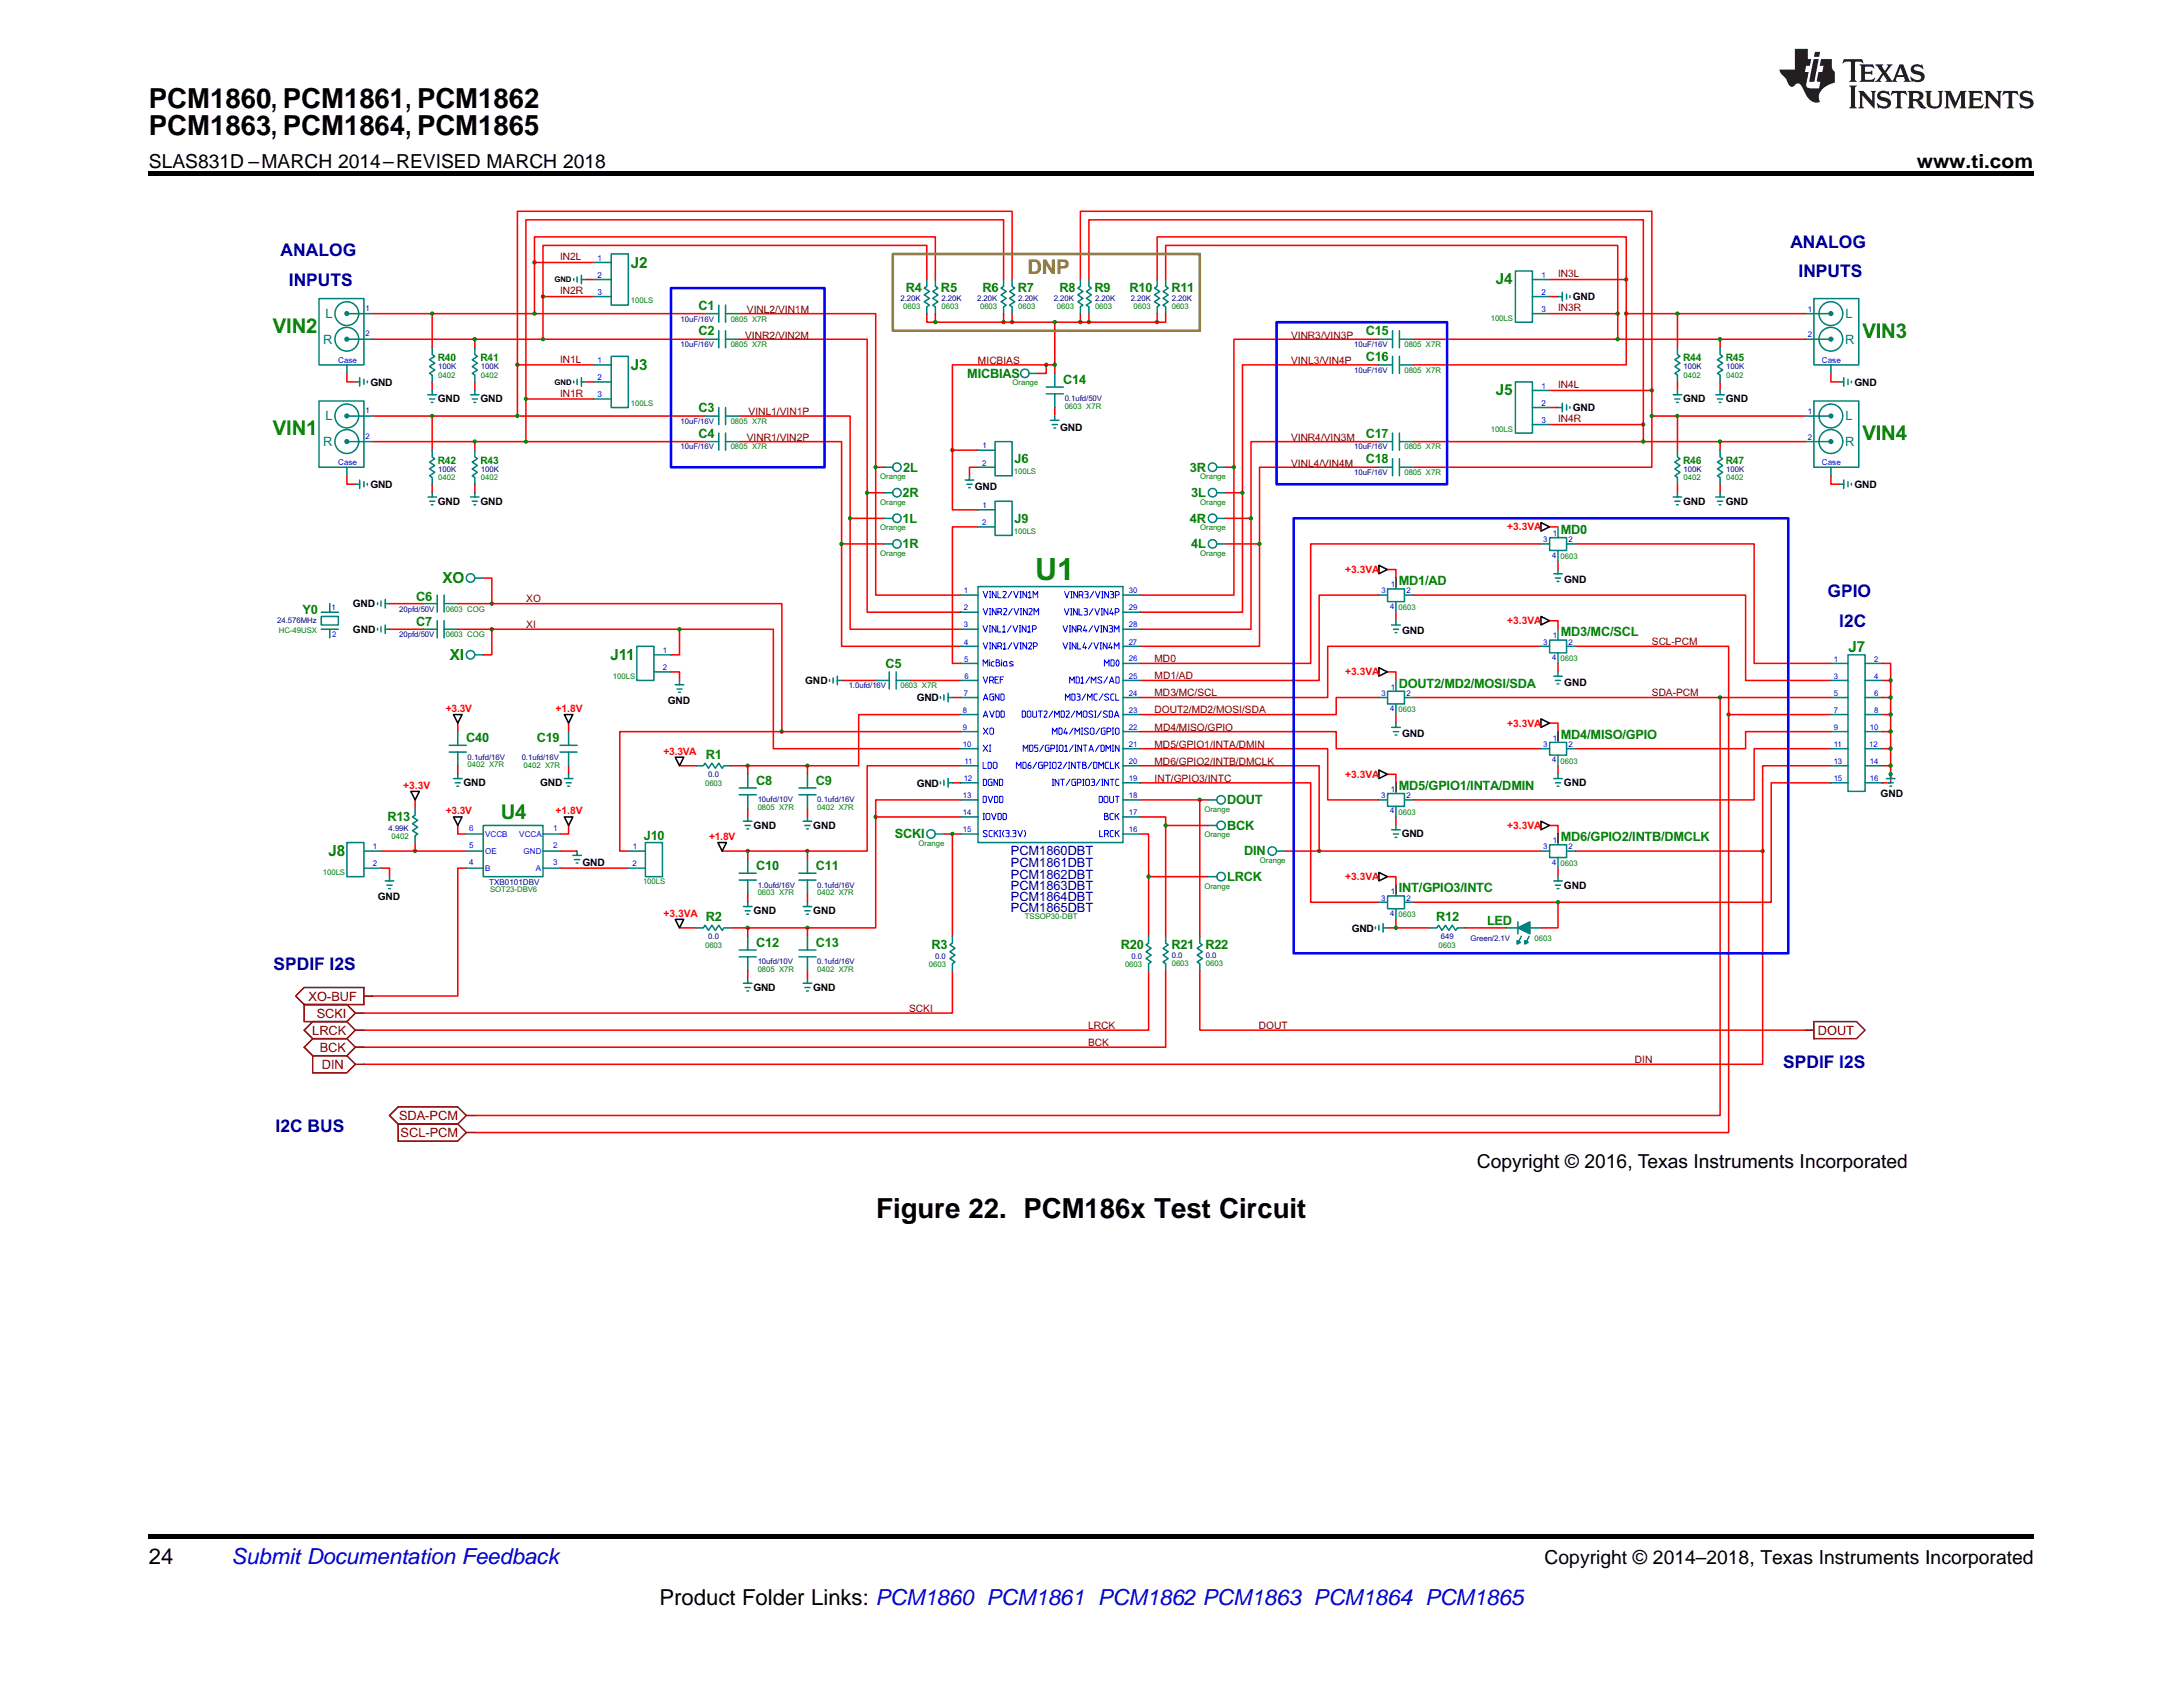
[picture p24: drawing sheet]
<svg xmlns="http://www.w3.org/2000/svg" width="279mm" height="216mm" viewBox="0 0 279 216" stroke-linecap="round" stroke-linejoin="round" font-family="sans-serif">
<defs><g id="words">
<text font-size="3.9" fill="#008000" x="132.5" y="74.3">U1</text>
<g font-size="3.5">
<text x="19" y="13.8">PCM1860, PCM1861, PCM1862</text>
<text x="19" y="17.3">PCM1863, PCM1864, PCM1865</text>
<text x="112.1" y="155.8">Figure 22. PCM186x Test Circuit</text>
</g>
<g font-size="2.8">
<text x="19" y="200.1">24</text>
<text x="84.4" y="205.4">Product Folder Links: PCM1860 PCM1861 PCM1862 PCM1863 PCM1864 PCM1865</text>
</g>
<text font-size="2.8" fill="#0000c8" x="29.6" y="200.1">Submit Documentation Feedback</text>
<text font-size="2.6" fill="#808000" x="131.5" y="35">DNP</text>
<g font-size="2.6" fill="#008000">
<text x="34.9" y="42.6">VIN2</text>
<text x="238.4" y="43.3">VIN3</text>
<text x="34.9" y="55.7">VIN1</text>
<text x="238.4" y="56.3">VIN4</text>
<text x="64.1" y="104.8">U4</text>
</g>
<g font-size="2.5">
<text x="19" y="21.4">SLAS831D –MARCH 2014–REVISED MARCH 2018</text>
<text x="245.3" y="21.4">www.ti.com</text>
<text x="189" y="149.5">Copyright © 2016, Texas Instruments Incorporated</text>
<text x="197.7" y="200.1">Copyright © 2014–2018, Texas Instruments Incorporated</text>
</g>
<g font-size="2.2" fill="#000080">
<text x="35.9" y="32.8">ANALOG</text>
<text x="229.1" y="31.7">ANALOG</text>
<text x="230.2" y="35.5">INPUTS</text>
<text x="37" y="36.5">INPUTS</text>
<text x="233.9" y="76.5">GPIO</text>
<text x="235.4" y="80.2">I2C</text>
<text x="35" y="124.2">SPDIF I2S</text>
<text x="228.2" y="136.7">SPDIF I2S</text>
<text x="35.3" y="144.9">I2C BUS</text>
</g>
<g font-size="2" fill="#008000">
<text x="80.8" y="34.3">J2</text>
<text x="191.5" y="36.4">J4</text>
<text x="80.8" y="47.4">J3</text>
<text x="191.5" y="50.6">J5</text>
<text x="56.6" y="74.6">XO</text>
<text x="236.6" y="83.5">J7</text>
<text x="57.6" y="84.4">XI</text>
<text x="78.1" y="84.5">J11</text>
<text x="42.1" y="109.6">J8</text>
</g>
<g font-size="1.6" fill="#008080">
<text x="41.7" y="40.7">L</text>
<text x="236.2" y="40.7">L</text>
<text x="41.4" y="44">R</text>
<text x="236.2" y="44">R</text>
<text x="41.7" y="53.8">L</text>
<text x="236.2" y="53.8">L</text>
<text x="41.4" y="57.1">R</text>
<text x="236.2" y="57.1">R</text>
</g>
<g font-size="1.6" fill="#008000">
<text x="89.4" y="39.6">C1</text>
<text x="115.9" y="37.4">R4</text>
<text x="120.4" y="37.4">R5</text>
<text x="125.8" y="37.4">R6</text>
<text x="130.3" y="37.4">R7</text>
<text x="135.6" y="37.4">R8</text>
<text x="140.1" y="37.4">R9</text>
<text x="144.6" y="37.4">R10</text>
<text x="149.9" y="37.4">R11</text>
<text x="89.4" y="42.9">C2</text>
<text x="174.8" y="42.9">C15</text>
<text x="174.8" y="46.2">C16</text>
<text x="89.4" y="52.7">C3</text>
<text x="123.8" y="48.3">MICBIAS</text>
<text x="136.1" y="49.1">C14</text>
<text x="89.4" y="56">C4</text>
<text x="129.8" y="59.2">J6</text>
<text x="174.8" y="56">C17</text>
<text x="174.8" y="59.3">C18</text>
<text x="115.5" y="63.6">2R</text>
<text x="115.6" y="60.4">2L</text>
<text x="152.3" y="60.4">3R</text>
<text x="152.4" y="63.6">3L</text>
<text x="115.5" y="66.9">1L</text>
<text x="115.5" y="70.2">1R</text>
<text x="129.8" y="66.9">J9</text>
<text x="152.3" y="66.9">4R</text>
<text x="152.4" y="70.2">4L</text>
<text x="199.8" y="68.3">MD0</text>
<text x="53.3" y="76.9">C6</text>
<text x="179" y="74.9">MD1/AD</text>
<text x="38.7" y="78.5">Y0</text>
<text x="53.3" y="80.1">C7</text>
<text x="199.8" y="81.4">MD3/MC/SCL</text>
<text x="113.3" y="85.5">C5</text>
<text x="179" y="88">DOUT2/MD2/MOSI/SDA</text>
<text x="59.7" y="95">C40</text>
<text x="68.7" y="95">C19</text>
<text x="199.8" y="94.5">MD4/MISO/GPIO</text>
<text x="90.4" y="97.1">R1</text>
<text x="96.8" y="100.4">C8</text>
<text x="104.4" y="100.4">C9</text>
<text x="179" y="101.1">MD5/GPIO1/INTA/DMIN</text>
<text x="49.6" y="105.1">R13</text>
<text x="82.4" y="107.5">J10</text>
<text x="114.5" y="107.3">SCKI</text>
<text x="157.1" y="106.2">BCK</text>
<text x="157.1" y="102.9">DOUT</text>
<text x="199.8" y="107.7">MD6/GPIO2/INTB/DMCLK</text>
<text x="96.8" y="111.4">C10</text>
<text x="104.4" y="111.4">C11</text>
<text x="157.1" y="112.8">LRCK</text>
<text x="159.2" y="109.5">DIN</text>
<text x="90.4" y="117.8">R2</text>
<text x="179" y="114.2">INT/GPIO3/INTC</text>
<text x="183.8" y="117.8">R12</text>
<text x="190.3" y="118.3">LED</text>
<text x="96.8" y="121.2">C12</text>
<text x="104.4" y="121.2">C13</text>
<text x="119.2" y="121.5">R3</text>
<text x="143.5" y="121.5">R20</text>
<text x="149.9" y="121.5">R21</text>
<text x="154.3" y="121.5">R22</text>
</g>
<g font-size="1.6" fill="#000080">
<text x="129.4" y="113.9">PCM1863DBT</text>
<text x="129.4" y="112.5">PCM1862DBT</text>
<text x="129.4" y="110.9">PCM1861DBT</text>
<text x="129.4" y="109.4">PCM1860DBT</text>
<text x="129.4" y="116.7">PCM1865DBT</text>
<text x="129.4" y="115.3">PCM1864DBT</text>
</g>
<g font-size="1.6" fill="#800000">
<text x="39.5" y="128.1">XO-BUF</text>
<text x="40.5" y="130.2">SCKI</text>
<text x="40" y="132.4">LRCK</text>
<text x="40.9" y="134.6">BCK</text>
<text x="41.2" y="136.8">DIN</text>
<text x="232.7" y="132.4">DOUT</text>
<text x="51.1" y="143.3">SDA-PCM</text>
<text x="51.3" y="145.5">SCL-PCM</text>
</g>
<g font-size="1.3" fill="#800000">
<text x="71.7" y="33.3">IN2L</text>
<text x="199.4" y="35.5">IN3L</text>
<text x="71.7" y="37.7">IN2R</text>
<text x="95.6" y="40.1">VINL2/VIN1M</text>
<text x="199.4" y="39.9">IN3R</text>
<text x="71.7" y="46.4">IN1L</text>
<text x="95.4" y="43.3">VINR2/VIN2M</text>
<text x="125.2" y="46.5">MICBIAS</text>
<text x="165.2" y="43.3">VINR3/VIN3P</text>
<text x="165.2" y="46.6">VINL3/VIN4P</text>
<text x="71.7" y="50.8">IN1R</text>
<text x="95.8" y="53.2">VINL1/VIN1P</text>
<text x="199.4" y="49.7">IN4L</text>
<text x="95.6" y="56.4">VINR1/VIN2P</text>
<text x="165.2" y="59.7">VINL4/VIN4M</text>
<text x="165.2" y="56.4">VINR4/VIN3M</text>
<text x="199.4" y="54">IN4R</text>
<text x="67.3" y="77.1">XO</text>
<text x="67.3" y="80.4">XI</text>
<text x="211.4" y="82.6">SCL-PCM</text>
<text x="147.8" y="84.7">MD0</text>
<text x="147.8" y="86.9">MD1/AD</text>
<text x="147.8" y="89.1">MD3/MC/SCL</text>
<text x="211.4" y="89.1">SDA-PCM</text>
<text x="147.8" y="93.5">MD4/MISO/GPIO</text>
<text x="147.8" y="95.7">MD5/GPIO1/INTA/DMIN</text>
<text x="147.8" y="91.3">DOUT2/MD2/MOSI/SDA</text>
<text x="147.8" y="100">INT/GPIO3/INTC</text>
<text x="147.8" y="97.9">MD6/GPIO2/INTB/DMCLK</text>
<text x="116.4" y="129.5">SCKI</text>
<text x="139.3" y="131.7">LRCK</text>
<text x="161.1" y="131.7">DOUT</text>
<text x="139.3" y="133.9">BCK</text>
<text x="209.2" y="136">DIN</text>
</g>
<g font-size="1.3">
<text x="201.3" y="38.4">GND</text>
<text x="47.4" y="49.3">GND</text>
<text x="56.1" y="51.5">GND</text>
<text x="61.5" y="51.5">GND</text>
<text x="201.3" y="52.6">GND</text>
<text x="215.4" y="51.5">GND</text>
<text x="220.9" y="51.5">GND</text>
<text x="237.4" y="49.3">GND</text>
<text x="135.7" y="55.1">GND</text>
<text x="47.4" y="62.4">GND</text>
<text x="56.1" y="64.6">GND</text>
<text x="61.5" y="64.6">GND</text>
<text x="124.8" y="62.7">GND</text>
<text x="215.4" y="64.6">GND</text>
<text x="220.9" y="64.6">GND</text>
<text x="237.4" y="62.4">GND</text>
<text x="45.2" y="77.7">GND</text>
<text x="200.2" y="74.6">GND</text>
<text x="45.2" y="81">GND</text>
<text x="179.5" y="81.2">GND</text>
<text x="103" y="87.5">GND</text>
<text x="117.3" y="89.8">GND</text>
<text x="200.2" y="87.8">GND</text>
<text x="85.5" y="90">GND</text>
<text x="179.5" y="94.3">GND</text>
<text x="59.3" y="100.6">GND</text>
<text x="69.2" y="100.6">GND</text>
<text x="117.3" y="100.7">GND</text>
<text x="200.2" y="100.6">GND</text>
<text x="96.4" y="106.1">GND</text>
<text x="104.1" y="106.1">GND</text>
<text x="179.4" y="107.2">GND</text>
<text x="240.7" y="102.1">GND</text>
<text x="74.6" y="110.8">GND</text>
<text x="200.2" y="113.7">GND</text>
<text x="48.4" y="115.1">GND</text>
<text x="96.4" y="117">GND</text>
<text x="104.1" y="117">GND</text>
<text x="173" y="119.2">GND</text>
<text x="96.4" y="126.8">GND</text>
<text x="104.1" y="126.8">GND</text>
</g>
<g font-size="1.3" fill="#008000">
<text x="56" y="46.2">R40</text>
<text x="61.5" y="46.2">R41</text>
<text x="215.4" y="46.2">R44</text>
<text x="220.9" y="46.2">R45</text>
<text x="56" y="59.3">R42</text>
<text x="61.5" y="59.3">R43</text>
<text x="215.4" y="59.3">R46</text>
<text x="220.9" y="59.3">R47</text>
</g>
<g font-size="1.3" fill="#f00">
<text x="192.9" y="67.9">+3.3VA</text>
<text x="172.2" y="73.3">+3.3VA</text>
<text x="192.9" y="79.9">+3.3VA</text>
<text x="172.2" y="86.4">+3.3VA</text>
<text x="57.1" y="91.1">+3.3V</text>
<text x="71.1" y="91.1">+1.8V</text>
<text x="192.9" y="93">+3.3VA</text>
<text x="51.6" y="100.9">+3.3V</text>
<text x="84.9" y="96.6">+3.3VA</text>
<text x="172.2" y="99.5">+3.3VA</text>
<text x="57.1" y="104.2">+3.3V</text>
<text x="71.1" y="104.2">+1.8V</text>
<text x="90.7" y="107.5">+1.8V</text>
<text x="192.9" y="106.1">+3.3VA</text>
<text x="172.2" y="112.6">+3.3VA</text>
<text x="84.9" y="117.3">+3.3VA</text>
</g>
<g font-size="1" fill="#00f">
<text x="76.5" y="35.5">2</text>
<text x="76.5" y="33.3">1</text>
<text x="197.3" y="35.5">1</text>
<text x="46.8" y="39.8">1</text>
<text x="76.5" y="37.7">3</text>
<text x="197.3" y="39.9">3</text>
<text x="197.3" y="37.7">2</text>
<text x="231.4" y="39.9">1</text>
<text x="43.3" y="46.4">Case</text>
<text x="46.8" y="43.1">2</text>
<text x="76.5" y="46.4">1</text>
<text x="231.4" y="43.2">2</text>
<text x="233.2" y="46.4">Case</text>
<text x="46.8" y="52.9">1</text>
<text x="76.5" y="48.6">2</text>
<text x="76.5" y="50.8">3</text>
<text x="197.3" y="49.7">1</text>
<text x="197.3" y="51.9">2</text>
<text x="231.4" y="53">1</text>
<text x="43.3" y="59.6">Case</text>
<text x="46.8" y="56.2">2</text>
<text x="125.7" y="59.6">2</text>
<text x="125.7" y="57.4">1</text>
<text x="197.3" y="54.1">3</text>
<text x="231.4" y="56.3">2</text>
<text x="233.2" y="59.6">Case</text>
<text x="125.7" y="65">1</text>
<text x="125.7" y="67.2">2</text>
<text x="197.5" y="69.4">3</text>
<text x="198.7" y="71.4">4</text>
<text x="198.7" y="68.6">1</text>
<text x="200.7" y="69.4">2</text>
<text x="123.3" y="75.9">1</text>
<text x="144.5" y="75.9">30</text>
<text x="176.8" y="75.9">3</text>
<text x="177.9" y="77.9">4</text>
<text x="178" y="75.2">1</text>
<text x="180" y="75.9">2</text>
<text x="42.4" y="78.1">1</text>
<text x="42.5" y="81.5">2</text>
<text x="84.9" y="83.6">1</text>
<text x="123.3" y="80.3">3</text>
<text x="123.3" y="78.1">2</text>
<text x="123.4" y="82.5">4</text>
<text x="144.5" y="82.5">27</text>
<text x="144.5" y="78.1">29</text>
<text x="144.5" y="80.3">28</text>
<text x="197.5" y="82.5">3</text>
<text x="198.7" y="81.7">1</text>
<text x="200.7" y="82.5">2</text>
<text x="84.9" y="85.8">2</text>
<text x="123.3" y="89">7</text>
<text x="123.4" y="84.7">5</text>
<text x="123.5" y="86.8">6</text>
<text x="144.5" y="84.7">26</text>
<text x="144.5" y="89">24</text>
<text x="144.5" y="86.8">25</text>
<text x="176.8" y="89">3</text>
<text x="178" y="88.3">1</text>
<text x="180" y="89">2</text>
<text x="198.7" y="84.5">4</text>
<text x="234.7" y="84.7">1</text>
<text x="234.7" y="86.8">3</text>
<text x="234.7" y="89">5</text>
<text x="239.9" y="84.7">2</text>
<text x="239.9" y="89">6</text>
<text x="239.9" y="86.9">4</text>
<text x="123.2" y="95.6">10</text>
<text x="123.2" y="93.4">9</text>
<text x="123.2" y="91.2">8</text>
<text x="144.5" y="95.6">21</text>
<text x="144.5" y="93.4">22</text>
<text x="144.5" y="91.2">23</text>
<text x="177.9" y="91">4</text>
<text x="197.5" y="95.6">3</text>
<text x="198.7" y="94.8">1</text>
<text x="200.7" y="95.6">2</text>
<text x="234.7" y="91.2">7</text>
<text x="234.7" y="93.4">9</text>
<text x="234.7" y="95.6">11</text>
<text x="239.2" y="95.6">12</text>
<text x="239.3" y="93.4">10</text>
<text x="239.9" y="91.2">8</text>
<text x="123.3" y="99.9">12</text>
<text x="123.5" y="97.8">11</text>
<text x="144.5" y="97.8">20</text>
<text x="144.5" y="99.9">19</text>
<text x="178" y="101.4">1</text>
<text x="198.7" y="97.6">4</text>
<text x="234.7" y="97.8">13</text>
<text x="234.7" y="100">15</text>
<text x="239.3" y="97.8">14</text>
<text x="239.3" y="100">16</text>
<text x="60" y="106.4">6</text>
<text x="62.1" y="107.1">VCCB</text>
<text x="66.5" y="107.1">VCCA</text>
<text x="70.8" y="106.4">1</text>
<text x="123.2" y="102.1">13</text>
<text x="123.2" y="104.3">14</text>
<text x="123.2" y="106.5">15</text>
<text x="144.5" y="102.1">18</text>
<text x="144.5" y="104.3">17</text>
<text x="144.5" y="106.5">16</text>
<text x="176.8" y="102.1">3</text>
<text x="177.9" y="104.1">4</text>
<text x="180" y="102.1">2</text>
<text x="198.7" y="107.9">1</text>
<text x="47.7" y="110.9">2</text>
<text x="47.7" y="108.7">1</text>
<text x="60" y="110.7">4</text>
<text x="60" y="108.5">5</text>
<text x="62.1" y="109.3">OE</text>
<text x="62.1" y="111.5">B</text>
<text x="67" y="109.3">GND</text>
<text x="68.6" y="111.5">A</text>
<text x="70.8" y="110.7">3</text>
<text x="70.8" y="108.5">2</text>
<text x="81" y="110.9">2</text>
<text x="81" y="108.7">1</text>
<text x="197.5" y="108.7">3</text>
<text x="198.7" y="110.7">4</text>
<text x="200.7" y="108.7">2</text>
<text x="176.8" y="115.2">3</text>
<text x="177.9" y="117.2">4</text>
<text x="178" y="114.5">1</text>
<text x="180" y="115.2">2</text>
</g>
<g font-size="1">
<text x="71" y="36.1">GND</text>
<text x="71" y="49.2">GND</text>
</g>
<g font-size="1" fill="#008000">
<text x="80.8" y="38.8">100LS</text>
<text x="93.5" y="41.1">0805 X7R</text>
<text x="115.6" y="39.6">0603</text>
<text x="120.5" y="39.6">0603</text>
<text x="125.4" y="39.6">0603</text>
<text x="130.3" y="39.6">0603</text>
<text x="135.3" y="39.6">0603</text>
<text x="140.2" y="39.6">0603</text>
<text x="145.1" y="39.6">0603</text>
<text x="150" y="39.6">0603</text>
<text x="190.8" y="41.1">100LS</text>
<text x="93.5" y="44.4">0805 X7R</text>
<text x="179.8" y="44.4">0805 X7R</text>
<text x="179.8" y="47.7">0805 X7R</text>
<text x="56.1" y="48.3">0402</text>
<text x="61.6" y="48.3">0402</text>
<text x="80.8" y="51.9">100LS</text>
<text x="129.6" y="49.3">Orange</text>
<text x="136.3" y="52.3">0603 X7R</text>
<text x="215.5" y="48.3">0402</text>
<text x="220.9" y="48.3">0402</text>
<text x="93.5" y="54.2">0805 X7R</text>
<text x="93.5" y="57.5">0805 X7R</text>
<text x="179.8" y="57.5">0805 X7R</text>
<text x="190.8" y="55.3">100LS</text>
<text x="56.1" y="61.4">0402</text>
<text x="61.6" y="61.4">0402</text>
<text x="112.7" y="61.3">Orange</text>
<text x="112.7" y="64.6">Orange</text>
<text x="129.8" y="60.7">100LS</text>
<text x="153.6" y="64.6">Orange</text>
<text x="153.6" y="61.3">Orange</text>
<text x="179.8" y="60.8">0805 X7R</text>
<text x="215.5" y="61.4">0402</text>
<text x="220.9" y="61.4">0402</text>
<text x="112.7" y="67.9">Orange</text>
<text x="112.7" y="71.1">Orange</text>
<text x="129.8" y="68.3">100LS</text>
<text x="153.6" y="71.1">Orange</text>
<text x="153.6" y="67.9">Orange</text>
<text x="199.7" y="71.5">0603</text>
<text x="35.7" y="81">HC-49USX</text>
<text x="57.1" y="78.3">0603 COG</text>
<text x="57.1" y="81.6">0603 COG</text>
<text x="179" y="78.1">0603</text>
<text x="78.4" y="86.9">100LS</text>
<text x="115.2" y="88">0603 X7R</text>
<text x="199.7" y="84.6">0603</text>
<text x="179" y="91.2">0603</text>
<text x="59.8" y="98.2">0402 X7R</text>
<text x="67" y="98.3">0402 X7R</text>
<text x="90.2" y="100.5">0603</text>
<text x="199.7" y="97.7">0603</text>
<text x="50.1" y="107.4">0402</text>
<text x="97" y="103.7">0805 X7R</text>
<text x="104.6" y="103.7">0402 X7R</text>
<text x="154.2" y="107.2">Orange</text>
<text x="154.2" y="103.9">Orange</text>
<text x="179" y="104.3">0603</text>
<text x="41.3" y="112">100LS</text>
<text x="82.3" y="113.2">100LS</text>
<text x="117.6" y="108.3">Orange</text>
<text x="154.2" y="113.7">Orange</text>
<text x="161.2" y="110.4">Orange</text>
<text x="199.7" y="110.8">0603</text>
<text x="62.7" y="114.2">SOT23-DBV6</text>
<text x="97" y="114.6">0603 X7R</text>
<text x="104.6" y="114.6">0402 X7R</text>
<text x="131.2" y="117.7">TSSOP30-DBT</text>
<text x="179" y="117.4">0603</text>
<text x="90.2" y="121.3">0603</text>
<text x="97" y="124.4">0805 X7R</text>
<text x="104.6" y="124.4">0402 X7R</text>
<text x="118.9" y="123.7">0603</text>
<text x="144" y="123.7">0603</text>
<text x="150" y="123.6">0603</text>
<text x="154.3" y="123.6">0603</text>
<text x="184.1" y="121.3">0603</text>
<text x="196.4" y="120.5">0603</text>
</g>
<g font-size="1" fill="#000080">
<text x="87.1" y="41.1">10uF/16V</text>
<text x="115.2" y="38.5">2.20K</text>
<text x="120.5" y="38.5">2.20K</text>
<text x="125.1" y="38.5">2.20K</text>
<text x="130.3" y="38.5">2.20K</text>
<text x="134.9" y="38.5">2.20K</text>
<text x="140.2" y="38.5">2.20K</text>
<text x="144.7" y="38.5">2.20K</text>
<text x="150" y="38.5">2.20K</text>
<text x="56.1" y="47.3">100K</text>
<text x="61.6" y="47.3">100K</text>
<text x="87.1" y="44.4">10uF/16V</text>
<text x="173.3" y="44.4">10uF/16V</text>
<text x="173.3" y="47.7">10uF/16V</text>
<text x="215.5" y="47.3">100K</text>
<text x="220.9" y="47.3">100K</text>
<text x="136.3" y="51.4">0.1ufd/50V</text>
<text x="87.1" y="54.2">10uF/16V</text>
<text x="87.1" y="57.5">10uF/16V</text>
<text x="173.3" y="57.5">10uF/16V</text>
<text x="56.1" y="60.4">100K</text>
<text x="61.6" y="60.4">100K</text>
<text x="173.3" y="60.8">10uF/16V</text>
<text x="215.5" y="60.4">100K</text>
<text x="220.9" y="60.4">100K</text>
<text x="35.5" y="79.8">24.576MHz</text>
<text x="51.1" y="78.3">20pfd/50V</text>
<text x="51.1" y="81.6">20pfd/50V</text>
<text x="108.6" y="88.1">1.0ufd/16V</text>
<text x="59.8" y="97.2">0.1ufd/16V</text>
<text x="66.8" y="97.2">0.1ufd/16V</text>
<text x="90.7" y="99.4">0.0</text>
<text x="49.7" y="106.4">4.99K</text>
<text x="97" y="102.7">10ufd/10V</text>
<text x="104.6" y="102.7">0.1ufd/16V</text>
<text x="62.6" y="113.2">TXB0101DBV</text>
<text x="97" y="113.6">1.0ufd/16V</text>
<text x="104.6" y="113.6">0.1ufd/16V</text>
<text x="90.7" y="120.2">0.0</text>
<text x="97" y="123.4">10ufd/10V</text>
<text x="104.6" y="123.4">0.1ufd/16V</text>
<text x="119.7" y="122.8">0.0</text>
<text x="144.8" y="122.8">0.0</text>
<text x="150" y="122.6">0.0</text>
<text x="154.3" y="122.6">0.0</text>
<text x="184.4" y="120.2">649</text>
<text x="188.2" y="120.4">Green/2.1V</text>
</g>
</g></defs>
<path d="M19 196.3h241.3v.5h-241.3z" fill="#000"/>
<path d="M121.9 89.3h1.1M95.7 118.7v1.1M95.7 124.2v1.1M103.3 124.2v1.1" fill="none" stroke="#f00" stroke-width=".2"/>
<circle cx="95.7" cy="118.7" r=".21" fill="#008000"/>
<circle cx="95.7" cy="118.7" r=".21" fill="none" stroke="#008000" stroke-width=".13"/>
<path d="M87 98h2.2M103.3 98v1.1M95.7 103.5v1.1M95.7 114.4v1.1M103.3 103.5v1.1M103.3 114.4v1.1" fill="none" stroke="#f00" stroke-width=".2"/>
<circle cx="103.3" cy="98" r=".21" fill="#008000"/>
<circle cx="103.3" cy="98" r=".21" fill="none" stroke="#008000" stroke-width=".13"/>
<path d="M95.7 98v1.1" fill="none" stroke="#f00" stroke-width=".2"/>
<circle cx="95.7" cy="98" r=".21" fill="#008000"/>
<circle cx="95.7" cy="98" r=".21" fill="none" stroke="#008000" stroke-width=".13"/>
<path d="M107.7 87.1h4.4M87 118.7h2.2M103.3 118.7v1.1" fill="none" stroke="#f00" stroke-width=".2"/>
<circle cx="103.3" cy="118.7" r=".21" fill="#008000"/>
<circle cx="103.3" cy="118.7" r=".21" fill="none" stroke="#008000" stroke-width=".13"/>
<path d="M123 91.5h-13.1v6.5h-16.4M103.3 108.9v1.1M123 106.7h-1.1v13.1M145.9 106.7h1.1v13.1" fill="none" stroke="#f00" stroke-width=".2"/>
<circle cx="103.3" cy="108.9" r=".21" fill="#008000"/>
<circle cx="103.3" cy="108.9" r=".21" fill="none" stroke="#008000" stroke-width=".13"/>
<path d="M95.7 108.9v1.1" fill="none" stroke="#f00" stroke-width=".2"/>
<circle cx="95.7" cy="108.9" r=".21" fill="#008000"/>
<circle cx="95.7" cy="108.9" r=".21" fill="none" stroke="#008000" stroke-width=".13"/>
<path d="M123 102.4h-10.9v2.2" fill="none" stroke="#f00" stroke-width=".2"/>
<circle cx="112.1" cy="104.5" r=".21" fill="#008000"/>
<circle cx="112.1" cy="104.5" r=".21" fill="none" stroke="#008000" stroke-width=".13"/>
<g fill="none" stroke="#f00" stroke-width=".2">
<path d="M44.4 47.8v1.1h1.1M47.7 53.2h42.5M47.7 56.5h42.5M47.7 40.1h42.5M47.7 43.4h42.5M94.6 53.2h14.2v27.3h14.2M94.6 56.5h13.1v26.2h15.3M94.6 43.4h16.4v34.9h12M94.6 40.1h17.5v36.1h10.9M135 52.2v1M139.4 40.1v1.1M176.5 43.4h-18.6v32.8h-12"/>
<path d="M176.5 46.7h-17.5v31.6h-13.1M176.5 56.5h-16.4v24h-14.2M176.5 59.8h-15.3v22.9h-15.3M44.4 60.9v1.1h1.1M116.4 87.1h6.6M121.9 100.2h1.1M123 104.6h-10.9v14.1h-18.6"/>
</g>
<circle cx="139.4" cy="41.2" r=".22" fill="#008000"/>
<circle cx="139.4" cy="41.2" r=".22" fill="none" stroke="#008000" stroke-width=".13"/>
<path d="M138.3 40.1v1.1" fill="none" stroke="#f00" stroke-width=".2"/>
<circle cx="138.3" cy="41.2" r=".22" fill="#008000"/>
<circle cx="138.3" cy="41.2" r=".22" fill="none" stroke="#008000" stroke-width=".13"/>
<path d="M129.5 40.1v1.1" fill="none" stroke="#f00" stroke-width=".2"/>
<circle cx="129.5" cy="41.2" r=".21" fill="#008000"/>
<circle cx="129.5" cy="41.2" r=".21" fill="none" stroke="#008000" stroke-width=".13"/>
<path d="M69.5 38h6.5" fill="none" stroke="#f00" stroke-width=".2"/>
<circle cx="69.5" cy="38" r=".21" fill="#008000"/>
<circle cx="69.5" cy="38" r=".21" fill="none" stroke="#008000" stroke-width=".13"/>
<path d="M68.4 33.6h7.6" fill="none" stroke="#f00" stroke-width=".2"/>
<circle cx="68.4" cy="33.6" r=".21" fill="#008000"/>
<circle cx="68.4" cy="33.6" r=".21" fill="none" stroke="#008000" stroke-width=".13"/>
<path d="M66.2 46.7h9.8" fill="none" stroke="#f00" stroke-width=".2"/>
<circle cx="66.2" cy="46.7" r=".21" fill="#008000"/>
<circle cx="66.2" cy="46.7" r=".21" fill="none" stroke="#008000" stroke-width=".13"/>
<path d="M180.8 43.4h50.3M198.3 40.1h8.8M234.3 47.8v1.1h1.1M234.3 60.9v1.1h1.1M177.6 86h1.1v1.1M178.7 91.5v1" fill="none" stroke="#f00" stroke-width=".2"/>
<circle cx="207" cy="40.1" r=".21" fill="#008000"/>
<circle cx="207" cy="40.1" r=".21" fill="none" stroke="#008000" stroke-width=".13"/>
<path d="M240.9 84.9h1.1v15.3h-1.1" fill="none" stroke="#f00" stroke-width=".2"/>
<circle cx="242" cy="99.1" r=".21" fill="#008000"/>
<circle cx="242" cy="99.1" r=".21" fill="none" stroke="#008000" stroke-width=".13"/>
<path d="M240.9 98h1.1" fill="none" stroke="#f00" stroke-width=".2"/>
<circle cx="242" cy="98" r=".21" fill="#008000"/>
<circle cx="242" cy="98" r=".21" fill="none" stroke="#008000" stroke-width=".13"/>
<path d="M240.9 95.8h1.1" fill="none" stroke="#f00" stroke-width=".2"/>
<circle cx="242" cy="95.8" r=".21" fill="#008000"/>
<circle cx="242" cy="95.8" r=".21" fill="none" stroke="#008000" stroke-width=".13"/>
<path d="M240.9 93.6h1.1" fill="none" stroke="#f00" stroke-width=".2"/>
<circle cx="242" cy="93.6" r=".21" fill="#008000"/>
<circle cx="242" cy="93.6" r=".21" fill="none" stroke="#008000" stroke-width=".13"/>
<path d="M240.9 91.5h1.1" fill="none" stroke="#f00" stroke-width=".2"/>
<circle cx="242" cy="91.4" r=".21" fill="#008000"/>
<circle cx="242" cy="91.4" r=".21" fill="none" stroke="#008000" stroke-width=".13"/>
<path d="M240.9 89.3h1.1" fill="none" stroke="#f00" stroke-width=".2"/>
<circle cx="242" cy="89.3" r=".21" fill="#008000"/>
<circle cx="242" cy="89.3" r=".21" fill="none" stroke="#008000" stroke-width=".13"/>
<path d="M240.9 87.1h1.1" fill="none" stroke="#f00" stroke-width=".2"/>
<circle cx="242" cy="87.1" r=".21" fill="#008000"/>
<circle cx="242" cy="87.1" r=".21" fill="none" stroke="#008000" stroke-width=".13"/>
<path d="M125.2 59.8h-1.1v1.1M145.9 93.6h25.1v2.2h26.2M145.9 98h22.9v10.9M177.6 99.1h1.1v2.2v-1.1M198.3 92.5h1.1v2.2v-1.1M199.4 98v1.1M145.9 100.2h21.9v15.3h8.7M177.6 112.2h1.1v2.2v-1.1M178.7 104.6v1M198.3 105.6h1.1v2.2v-1.1M199.4 111.1v1.1" fill="none" stroke="#f00" stroke-width=".2"/>
<circle cx="168.8" cy="108.9" r=".21" fill="#008000"/>
<circle cx="168.8" cy="108.9" r=".21" fill="none" stroke="#008000" stroke-width=".13"/>
<path d="M177.6 72.9h1.1v2.2v-1.1M178.7 78.3v1.1M180.8 76.2h42.6v10.9h10.9M198.3 79.4h1.1v1.1M198.3 67.4h1.1M199.4 71.8v1.1M201.6 69.6h22.9v15.3h9.8M145.9 95.8h24v6.6h6.6M199.4 84.9v1.1M234.3 95.8h-9.8v6.6h-43.7M201.6 108.9h24" fill="none" stroke="#f00" stroke-width=".2"/>
<circle cx="225.6" cy="108.9" r=".21" fill="#008000"/>
<circle cx="225.6" cy="108.9" r=".21" fill="none" stroke="#008000" stroke-width=".13"/>
<path d="M176.5 76.2h-7.7v10.9h-22.9M197.2 69.6h-29.4v15.3h-21.9M145.9 104.6h3.3v15.2M153.6 102.4v17.4" fill="none" stroke="#f00" stroke-width=".2"/>
<circle cx="153.6" cy="102.4" r=".21" fill="#008000"/>
<circle cx="153.6" cy="102.4" r=".21" fill="none" stroke="#008000" stroke-width=".13"/>
<path d="M108.8 66.3h4.4M176.5 89.3h-5.5v2.2h-25.1M197.2 82.7h-27.3v6.6h-24" fill="none" stroke="#f00" stroke-width=".2"/>
<circle cx="108.8" cy="66.3" r=".21" fill="#008000"/>
<circle cx="108.8" cy="66.3" r=".21" fill="none" stroke="#008000" stroke-width=".13"/>
<path d="M107.7 69.6h5.5" fill="none" stroke="#f00" stroke-width=".2"/>
<circle cx="107.7" cy="69.6" r=".21" fill="#008000"/>
<circle cx="107.7" cy="69.6" r=".21" fill="none" stroke="#008000" stroke-width=".13"/>
<path d="M148.1 40.1v1.1" fill="none" stroke="#f00" stroke-width=".2"/>
<circle cx="148.1" cy="41.2" r=".21" fill="#008000"/>
<circle cx="148.1" cy="41.2" r=".21" fill="none" stroke="#008000" stroke-width=".13"/>
<path d="M128.4 40.1v1.1" fill="none" stroke="#f00" stroke-width=".2"/>
<circle cx="128.4" cy="41.2" r=".21" fill="#008000"/>
<circle cx="128.4" cy="41.2" r=".21" fill="none" stroke="#008000" stroke-width=".13"/>
<path d="M118.6 40.1v1.1h30.6v-1.1M119.7 40.1v1.1" fill="none" stroke="#f00" stroke-width=".2"/>
<circle cx="119.7" cy="41.2" r=".21" fill="#008000"/>
<circle cx="119.7" cy="41.2" r=".21" fill="none" stroke="#008000" stroke-width=".13"/>
<path d="M118.6 35.8v-4.4h-49.1v12" fill="none" stroke="#f00" stroke-width=".2"/>
<circle cx="69.5" cy="43.4" r=".21" fill="#008000"/>
<circle cx="69.5" cy="43.4" r=".21" fill="none" stroke="#008000" stroke-width=".13"/>
<path d="M119.7 35.8v-5.5h-51.3v9.8" fill="none" stroke="#f00" stroke-width=".2"/>
<circle cx="68.4" cy="40.1" r=".21" fill="#008000"/>
<circle cx="68.4" cy="40.1" r=".21" fill="none" stroke="#008000" stroke-width=".13"/>
<path d="M128.4 35.8v-7.7h-61.1v28.4" fill="none" stroke="#f00" stroke-width=".2"/>
<circle cx="67.3" cy="56.5" r=".21" fill="#008000"/>
<circle cx="67.3" cy="56.5" r=".21" fill="none" stroke="#008000" stroke-width=".13"/>
<path d="M129.5 35.8v-8.8h-63.3v26.2" fill="none" stroke="#f00" stroke-width=".2"/>
<circle cx="66.2" cy="53.2" r=".21" fill="#008000"/>
<circle cx="66.2" cy="53.2" r=".21" fill="none" stroke="#008000" stroke-width=".13"/>
<path d="M198.3 35.8h9.8" fill="none" stroke="#f00" stroke-width=".2"/>
<circle cx="208.1" cy="35.8" r=".21" fill="#008000"/>
<circle cx="208.1" cy="35.8" r=".21" fill="none" stroke="#008000" stroke-width=".13"/>
<path d="M198.3 50h13.1" fill="none" stroke="#f00" stroke-width=".2"/>
<circle cx="211.4" cy="50" r=".21" fill="#008000"/>
<circle cx="211.4" cy="50" r=".21" fill="none" stroke="#008000" stroke-width=".13"/>
<path d="M138.3 35.8v-8.8h73.1v32.8h-30.6M211.4 53.2h19.7" fill="none" stroke="#f00" stroke-width=".2"/>
<circle cx="211.4" cy="53.2" r=".21" fill="#008000"/>
<circle cx="211.4" cy="53.2" r=".21" fill="none" stroke="#008000" stroke-width=".13"/>
<path d="M208.1 40.1h23" fill="none" stroke="#f00" stroke-width=".2"/>
<circle cx="208.1" cy="40.1" r=".21" fill="#008000"/>
<circle cx="208.1" cy="40.1" r=".21" fill="none" stroke="#008000" stroke-width=".13"/>
<path d="M148.1 35.8v-5.5h60v16.4h-27.3M149.2 35.8v-4.4h57.9v12" fill="none" stroke="#f00" stroke-width=".2"/>
<circle cx="207" cy="43.4" r=".21" fill="#008000"/>
<circle cx="207" cy="43.4" r=".21" fill="none" stroke="#008000" stroke-width=".13"/>
<path d="M133.9 46.7v1.1h-1.1" fill="none" stroke="#f00" stroke-width=".2"/>
<circle cx="133.9" cy="46.7" r=".21" fill="#008000"/>
<circle cx="133.9" cy="46.7" r=".21" fill="none" stroke="#008000" stroke-width=".13"/>
<path d="M135 41.2v6.6" fill="none" stroke="#f00" stroke-width=".2"/>
<circle cx="135" cy="41.2" r=".21" fill="#008000"/>
<circle cx="135" cy="41.2" r=".21" fill="none" stroke="#008000" stroke-width=".13"/>
<path d="M121.9 57.6h3.3M125.2 67.4h-3.3v17.5h1.1" fill="none" stroke="#f00" stroke-width=".2"/>
<circle cx="121.9" cy="57.6" r=".21" fill="#008000"/>
<circle cx="121.9" cy="57.6" r=".21" fill="none" stroke="#008000" stroke-width=".13"/>
<path d="M135 46.7h-13.1v18.5h3.3" fill="none" stroke="#f00" stroke-width=".2"/>
<circle cx="135" cy="46.7" r=".21" fill="#008000"/>
<circle cx="135" cy="46.7" r=".21" fill="none" stroke="#008000" stroke-width=".13"/>
<path d="M177.6 118.7h5.4M187.4 118.7h5.5M199.4 115.5v3.2h-2.2M234.3 100.2h-7.6v15.3h-45.9" fill="none" stroke="#f00" stroke-width=".2"/>
<circle cx="199.4" cy="115.5" r=".22" fill="#008000"/>
<circle cx="199.4" cy="115.5" r=".22" fill="none" stroke="#008000" stroke-width=".13"/>
<path d="M49.9 77.3h4.3M49.9 80.5h4.3M62.9 80.5v3.3h-1M234.3 93.6h-10.9v2.2h-21.8" fill="none" stroke="#f00" stroke-width=".2"/>
<circle cx="62.9" cy="80.5" r=".21" fill="#008000"/>
<circle cx="62.9" cy="80.5" r=".21" fill="none" stroke="#008000" stroke-width=".13"/>
<path d="M178.7 117.7v1" fill="none" stroke="#f00" stroke-width=".2"/>
<circle cx="178.7" cy="118.7" r=".21" fill="#008000"/>
<circle cx="178.7" cy="118.7" r=".21" fill="none" stroke="#008000" stroke-width=".13"/>
<path d="M112.1 59.8h1.1" fill="none" stroke="#f00" stroke-width=".2"/>
<circle cx="112.1" cy="59.8" r=".21" fill="#008000"/>
<circle cx="112.1" cy="59.8" r=".21" fill="none" stroke="#008000" stroke-width=".13"/>
<path d="M111 63.1h2.2" fill="none" stroke="#f00" stroke-width=".2"/>
<circle cx="111" cy="63.1" r=".21" fill="#008000"/>
<circle cx="111" cy="63.1" r=".21" fill="none" stroke="#008000" stroke-width=".13"/>
<path d="M156.8 69.6h4.4" fill="none" stroke="#f00" stroke-width=".2"/>
<circle cx="161.2" cy="69.6" r=".21" fill="#008000"/>
<circle cx="161.2" cy="69.6" r=".21" fill="none" stroke="#008000" stroke-width=".13"/>
<path d="M156.8 66.3h3.3" fill="none" stroke="#f00" stroke-width=".2"/>
<circle cx="160.1" cy="66.3" r=".21" fill="#008000"/>
<circle cx="160.1" cy="66.3" r=".21" fill="none" stroke="#008000" stroke-width=".13"/>
<path d="M156.8 63.1h2.2" fill="none" stroke="#f00" stroke-width=".2"/>
<circle cx="159" cy="63.1" r=".21" fill="#008000"/>
<circle cx="159" cy="63.1" r=".21" fill="none" stroke="#008000" stroke-width=".13"/>
<path d="M156.8 59.8h1.1" fill="none" stroke="#f00" stroke-width=".2"/>
<circle cx="157.9" cy="59.8" r=".21" fill="#008000"/>
<circle cx="157.9" cy="59.8" r=".21" fill="none" stroke="#008000" stroke-width=".13"/>
<path d="M58.6 80.5h40.4v15.3h24M234.3 98h-8.7v38.2h-179M53.1 102.4v1.1M59.7 111.1h-1.1v16.4h-10.9M71.7 108.9h2.2M145.9 102.4h8.8M149.2 105.6h5.5M121.9 124.2v5.5h-75.3M147 124.2v7.6h-100.4M149.2 124.2v9.8h-102.6M153.6 124.2v7.6h77.5" fill="none" stroke="#f00" stroke-width=".2"/>
<circle cx="149.2" cy="105.6" r=".21" fill="#008000"/>
<circle cx="149.2" cy="105.6" r=".21" fill="none" stroke="#008000" stroke-width=".13"/>
<path d="M147 112.2h7.7" fill="none" stroke="#f00" stroke-width=".2"/>
<circle cx="147" cy="112.2" r=".22" fill="#008000"/>
<circle cx="147" cy="112.2" r=".22" fill="none" stroke="#008000" stroke-width=".13"/>
<path d="M120.8 106.7h1.1" fill="none" stroke="#f00" stroke-width=".2"/>
<circle cx="121.9" cy="106.7" r=".21" fill="#008000"/>
<circle cx="121.9" cy="106.7" r=".21" fill="none" stroke="#008000" stroke-width=".13"/>
<path d="M221.2 91.5v53.4h-160.4M164.5 108.9h32.7" fill="none" stroke="#f00" stroke-width=".2"/>
<circle cx="221.2" cy="91.4" r=".21" fill="#008000"/>
<circle cx="221.2" cy="91.4" r=".21" fill="none" stroke="#008000" stroke-width=".13"/>
<path d="M58.6 77.3h4.3M72.8 92.5v1.1M72.8 98v1.1" fill="none" stroke="#f00" stroke-width=".2"/>
<circle cx="62.9" cy="77.3" r=".21" fill="#008000"/>
<circle cx="62.9" cy="77.3" r=".21" fill="none" stroke="#008000" stroke-width=".13"/>
<path d="M61.9 74h1v3.3h37.2v16.3" fill="none" stroke="#f00" stroke-width=".2"/>
<circle cx="100.1" cy="93.6" r=".21" fill="#008000"/>
<circle cx="100.1" cy="93.6" r=".21" fill="none" stroke="#008000" stroke-width=".13"/>
<path d="M85.9 86h1.1v1.1M87 80.5v3.3h-1.1M123 93.6h-43.7v15.3h1.1" fill="none" stroke="#f00" stroke-width=".2"/>
<circle cx="87" cy="80.5" r=".22" fill="#008000"/>
<circle cx="87" cy="80.5" r=".22" fill="none" stroke="#008000" stroke-width=".13"/>
<path d="M55.3 40.1v4.4M55.3 48.9v1.1M60.8 48.9v1.1M55.3 62v1.1M60.8 62v1.1M123 98h-12v10.9h-18.6" fill="none" stroke="#f00" stroke-width=".2"/>
<circle cx="55.3" cy="40.1" r=".21" fill="#008000"/>
<circle cx="55.3" cy="40.1" r=".21" fill="none" stroke="#008000" stroke-width=".13"/>
<path d="M60.8 43.4v1.1" fill="none" stroke="#f00" stroke-width=".2"/>
<circle cx="60.8" cy="43.4" r=".21" fill="#008000"/>
<circle cx="60.8" cy="43.4" r=".21" fill="none" stroke="#008000" stroke-width=".13"/>
<path d="M55.3 53.2v4.4" fill="none" stroke="#f00" stroke-width=".2"/>
<circle cx="55.3" cy="53.2" r=".21" fill="#008000"/>
<circle cx="55.3" cy="53.2" r=".21" fill="none" stroke="#008000" stroke-width=".13"/>
<path d="M60.8 56.5v1.1" fill="none" stroke="#f00" stroke-width=".2"/>
<circle cx="60.8" cy="56.5" r=".21" fill="#008000"/>
<circle cx="60.8" cy="56.5" r=".21" fill="none" stroke="#008000" stroke-width=".13"/>
<path d="M214.7 40.1v4.4M214.7 48.9v1.1M220.2 48.9v1.1M214.7 62v1.1M220.2 62v1.1" fill="none" stroke="#f00" stroke-width=".2"/>
<circle cx="214.7" cy="40.1" r=".21" fill="#008000"/>
<circle cx="214.7" cy="40.1" r=".21" fill="none" stroke="#008000" stroke-width=".13"/>
<path d="M220.2 43.4v1.1" fill="none" stroke="#f00" stroke-width=".2"/>
<circle cx="220.1" cy="43.4" r=".21" fill="#008000"/>
<circle cx="220.1" cy="43.4" r=".21" fill="none" stroke="#008000" stroke-width=".13"/>
<path d="M180.8 56.5h50.3M198.3 54.3h12" fill="none" stroke="#f00" stroke-width=".2"/>
<circle cx="210.3" cy="54.3" r=".21" fill="#008000"/>
<circle cx="210.3" cy="54.3" r=".21" fill="none" stroke="#008000" stroke-width=".13"/>
<path d="M139.4 35.8v-7.7h70.9v28.4" fill="none" stroke="#f00" stroke-width=".2"/>
<circle cx="210.3" cy="56.5" r=".21" fill="#008000"/>
<circle cx="210.3" cy="56.5" r=".21" fill="none" stroke="#008000" stroke-width=".13"/>
<path d="M214.7 53.2v4.4" fill="none" stroke="#f00" stroke-width=".2"/>
<circle cx="214.7" cy="53.2" r=".21" fill="#008000"/>
<circle cx="214.7" cy="53.2" r=".21" fill="none" stroke="#008000" stroke-width=".13"/>
<path d="M220.2 56.5v1.1" fill="none" stroke="#f00" stroke-width=".2"/>
<circle cx="220.1" cy="56.5" r=".21" fill="#008000"/>
<circle cx="220.1" cy="56.5" r=".21" fill="none" stroke="#008000" stroke-width=".13"/>
<path d="M58.6 92.5v1.1M58.6 98v1.1M53.1 107.8v1.1M58.6 105.6v1.1h1.1M71.7 111.1h8.7M72.8 105.6v1.1h-1.1" fill="none" stroke="#f00" stroke-width=".2"/>
<circle cx="53.1" cy="108.9" r=".21" fill="#008000"/>
<circle cx="53.1" cy="108.9" r=".21" fill="none" stroke="#008000" stroke-width=".13"/>
<path d="M75 35.8h1M67.3 51.1h8.7M75 48.9h1M48.8 111.1h1.1v1.1M48.8 108.9h10.9" fill="none" stroke="#f00" stroke-width=".2"/>
<circle cx="67.3" cy="51.1" r=".21" fill="#008000"/>
<circle cx="67.3" cy="51.1" r=".21" fill="none" stroke="#008000" stroke-width=".13"/>
<path d="M198.3 38h1.1M198.3 52.2h1.1M220.2 89.3v53.5h-159.4" fill="none" stroke="#f00" stroke-width=".2"/>
<circle cx="220.1" cy="89.3" r=".21" fill="#008000"/>
<circle cx="220.1" cy="89.3" r=".21" fill="none" stroke="#008000" stroke-width=".13"/>
<path d="M180.8 89.3h53.5M201.6 82.7h19.6v8.8h13.1" fill="none" stroke="#f00" stroke-width=".2"/>
<g fill="none" stroke="#008080" stroke-width=".2">
<path d="M44.4 46.7v1.1M176.5 43.4h1.7M176.5 46.7h1.7M176.5 56.5h1.7M176.5 59.8h1.7M178.2 42.3v2.2M178.2 45.6v2.2M178.2 55.4v2.2M178.2 58.7v2.2M179.1 42.3v2.2M179.1 45.6v2.2M179.1 55.4v2.2"/>
<path d="M179.1 58.7v2.2M179.1 43.4h1.7M179.1 46.7h1.7M179.1 56.5h1.7M179.1 59.8h1.7M89.2 98h.8l.2-.3 .5 .6 .4-.6 .5 .6 .4-.6 .4 .6 .3-.3h.8M103.3 99.1v1.7M106.2 87v.2M106.6 86.8v.6M107.2 86.5v.6M107.7 87.1h-.5v.5M112.1 87.1h1.7"/>
<path d="M113.8 86v2.2M114.7 86v2.2M114.7 87.1h1.7M120.4 89.2v.2M120.8 88.9v.7M120.8 99.9v.6M121.4 88.7v.6h.5M121.4 99.6v.6h.5M121.4 89.3v.5M89.2 118.7h.8l.2-.3 .5 .7 .4-.7 .5 .7 .4-.7 .4 .7 .3-.4h.8M94.6 111.8h2.2M94.6 112.6h2.2"/>
<path d="M95.2 105.1h.5M95.4 105.6h.6M95.4 116.6h.6M95.6 106.1h.2M95.6 117h.2M95.7 104.6v.5h.5M95.7 115.5v.5h.5M95.7 116h-.5M95.7 110v1.8M95.7 112.6v1.8M102.3 100.8h2.1M102.3 101.7h2.1"/>
<path d="M102.3 111.8h2.1M102.3 112.6h2.1M102.8 105.1h.5M102.8 116h.5M103 105.6h.7M103 116.6h.7M103.2 106.1h.3M103.2 117h.3M103.3 104.6v.5h.6M103.3 115.5v.5h.6M103.3 101.7v1.8M103.3 110v1.8"/>
<path d="M103.3 112.6v1.8M103.3 119.8v1.8M120.4 100.1v.2M121.4 100.2v.5M121.9 119.8v.9l-.3 .2 .6 .5-.6 .4 .6 .4-.6 .5 .6 .4-.3 .2v.9M147 119.8v.9l-.3 .2 .6 .5-.6 .4 .6 .4-.6 .5 .6 .4-.3 .2v.9M149.2 119.8v.9l.3 .2-.6 .5 .6 .4-.6 .4 .6 .5-.6 .4 .3 .2v.9M153.6 119.8v.9l.3 .2-.7 .5 .7 .4-.7 .4 .7 .5-.7 .4 .4 .2v.9M95.2 125.8h.5M95.4 126.4h.6M95.6 126.8h.2M95.7 125.3v.5h.5"/>
<path d="M102.3 121.6h2.1M102.3 122.5h2.1M102.8 125.8h.5M103 126.4h.7M103.2 126.8h.3M103.3 125.3v.5h.6M103.3 122.5v1.7"/>
<circle cx="44.4" cy="40.1" r="1.52"/>
</g>
<circle cx="44.4" cy="40.1" r=".23" fill="#008080"/>
<g fill="none" stroke="#008080" stroke-width=".2">
<path d="M44.4 40.1h3.3"/>
<circle cx="44.4" cy="40.1" r=".23"/>
<circle cx="44.4" cy="43.4" r="1.52"/>
</g>
<circle cx="44.4" cy="43.4" r=".23" fill="#008080"/>
<g fill="none" stroke="#008080" stroke-width=".2">
<path d="M40.8 38.2h5.8v8.5h-5.8zM44.4 43.4h3.3M44.4 59.8v1.1M45.5 48.9h.5v.5M46 48.3v.6M46.6 48.5v.7M47 48.8v.2"/>
<circle cx="44.4" cy="43.4" r=".23"/>
<circle cx="44.4" cy="53.2" r="1.52"/>
</g>
<circle cx="44.4" cy="53.2" r=".23" fill="#008080"/>
<g fill="none" stroke="#008080" stroke-width=".2">
<path d="M44.4 53.2h3.3"/>
<circle cx="44.4" cy="53.2" r=".23"/>
<circle cx="44.4" cy="56.5" r="1.52"/>
</g>
<circle cx="44.4" cy="56.5" r=".23" fill="#008080"/>
<g fill="none" stroke="#008080" stroke-width=".2">
<path d="M128.4 35.8v.8l-.3 .3 .7 .4-.7 .4 .7 .5-.7 .4 .7 .5-.4 .2v.8M129.5 35.8v.8l.4 .3-.7 .4 .7 .4-.7 .5 .7 .4-.7 .5 .3 .2v.8M138.3 35.8v.8l-.3 .3 .6 .4-.6 .4 .6 .5-.6 .4 .6 .5-.3 .2v.8M139.4 35.8v.8l.3 .3-.7 .4 .7 .4-.7 .5 .7 .4-.7 .5 .4 .2v.8M40.8 51.3h5.8v8.5h-5.8zM44.4 56.5h3.3M133.9 49.5h2.2M133.9 50.4h2.2M134.7 54.3h.6M134.9 54.8h.2M135 53.2v.6h-.5M135 47.8v1.7"/>
<path d="M135 50.4v1.8M135 53.8h.5M234.3 59.8v1.1M45.5 62h.5v.5M46 61.4v.6M46.6 61.6v.7M47 61.9v.2M176.5 89.3h1.1M177.6 88.5h2.2v1.6h-2.2zM178.3 93.6h.7M178.6 94.1h.2M178.7 92.5v.6h-.6"/>
<path d="M178.7 93.1h.5M178.7 87.1v1.4M178.7 90.1v1.4M179.8 89.3h1.1M234.3 84.9h2.2M234.3 87.1h2.2M234.3 89.3h2.2M234.3 91.5h2.2M234.3 93.6h2.2M234.3 95.8h2.2M234.3 98h2.2M236.5 83.8h2.2v17.5h-2.2z"/>
<path d="M238.7 84.9h2.2M238.7 87.1h2.2M238.7 89.3h2.2M238.7 91.5h2.2M238.7 93.6h2.2M238.7 95.8h2.2M238.7 98h2.2M234.3 100.2h2.2M238.7 100.2h2.2"/>
<circle cx="44.4" cy="56.5" r=".23"/>
<circle cx="234.3" cy="53.2" r="1.52"/>
</g>
<circle cx="234.3" cy="53.2" r=".23" fill="#008080"/>
<g fill="none" stroke="#008080" stroke-width=".2">
<path d="M231.1 53.2h3.2"/>
<circle cx="234.3" cy="56.5" r="1.52"/>
<circle cx="234.3" cy="53.2" r=".23"/>
</g>
<circle cx="234.3" cy="56.5" r=".23" fill="#008080"/>
<g fill="none" stroke="#008080" stroke-width=".2">
<path d="M231.1 56.5h3.2M232.2 51.3h5.7v8.5h-5.7zM234.3 46.7v1.1M235.4 62h.6v.5M236 61.4v.6M236.5 61.6v.7M237 61.9v.2"/>
<circle cx="234.3" cy="40.1" r="1.52"/>
<circle cx="234.3" cy="56.5" r=".23"/>
</g>
<circle cx="234.3" cy="40.1" r=".23" fill="#008080"/>
<g fill="none" stroke="#008080" stroke-width=".2">
<path d="M231.1 40.1h3.2"/>
<circle cx="234.3" cy="43.4" r="1.52"/>
<circle cx="234.3" cy="40.1" r=".23"/>
</g>
<circle cx="234.3" cy="43.4" r=".23" fill="#008080"/>
<g fill="none" stroke="#008080" stroke-width=".2">
<path d="M118.6 35.8v.8l-.3 .3 .7 .4-.7 .4 .7 .5-.7 .4 .7 .5-.4 .2v.8M119.7 35.8v.8l.3 .3-.6 .4 .6 .4-.6 .5 .6 .4-.6 .5 .3 .2v.8M148.1 35.8v.8l-.3 .3 .6 .4-.6 .4 .6 .5-.6 .4 .6 .5-.3 .2v.8M149.2 35.8v.8l.3 .3-.6 .4 .6 .4-.6 .5 .6 .4-.6 .5 .3 .2v.8M232.2 38.2h5.7v8.5h-5.7zM125.2 59.8h2.2M125.2 57.6h2.2M127.4 56.5h2.1v4.4h-2.1zM131.7 47.8h1.1M155.7 59.8h1.1M231.1 43.4h3.2M235.4 48.9h.6v.5"/>
<path d="M236 48.3v.6M236.5 48.5v.7M237 48.8v.2M123 76.2h2.2M123 78.3h2.2M123.8 62h.6M124 62.4h.2M124.1 60.9v.5h-.6M124.1 61.4h.5M125.2 75.1h18.5v32.7h-18.5zM125.2 67.4h2.2M125.2 65.2h2.2"/>
<path d="M127.4 64.2h2.1v4.3h-2.1zM143.7 76.2h2.2M143.7 78.3h2.2M155.7 69.6h1.1M155.7 63.1h1.1M155.7 66.3h1.1M176.5 76.2h1.1M177.6 75.4h2.2v1.6h-2.2zM178.7 79.4v.6h-.6M178.7 74v1.4M178.7 77v1.3M178.7 80h.5"/>
<path d="M179.8 76.2h1.1M197.2 69.6h1.1M198.3 68.8h2.2v1.6h-2.2zM199.1 74h.6M199.3 74.4h.2M199.4 72.9v.5h-.5M199.4 67.5v1.3M199.4 70.4v1.4M199.4 73.4h.6M200.5 69.6h1.1M95.7 99.1v1.7M123 95.8h2.2"/>
<path d="M123 87.1h2.2M123 82.7h2.2M123 80.5h2.2M123 89.3h2.2M123 93.6h2.2M123 84.9h2.2M123 98h2.2M123 91.5h2.2M143.7 95.8h2.2M143.7 87.1h2.2M143.7 82.7h2.2M143.7 80.5h2.2"/>
<path d="M143.7 89.3h2.2M143.7 91.5h2.2M143.7 93.6h2.2M143.7 84.9h2.2M143.7 98h2.2M178.3 80.5h.7M178.6 81h.2M197.2 95.8h1.1M197.2 82.7h1.1M198.3 95h2.2v1.6h-2.2zM198.3 81.9h2.2v1.7h-2.2zM198.9 99.6h.5"/>
<path d="M199.1 87.1h.6M199.3 87.5h.2M199.4 99.1v.5h.6M199.4 86v.5h-.5M199.4 80.6v1.3M199.4 83.6v1.3M199.4 93.7v1.3M199.4 96.6v1.4M199.4 86.5h.6M200.5 95.8h1.1M200.5 82.7h1.1M241.4 99.6h.6"/>
<path d="M242 99.1v.5h.5M94.6 100.8h2.2M94.6 101.7h2.2M95.7 101.7v1.8M95.7 119.8v1.8M123 100.2h2.2M123 102.4h2.2M123 106.7h2.2M123 104.6h2.2M143.7 100.2h2.2M143.7 102.4h2.2M143.7 106.7h2.2"/>
<path d="M143.7 104.6h2.2M176 118.6v.2M176.5 115.5h1.1M176.5 102.4h1.1M176.5 118.4v.7M177 118.2v.5h.6M177 118.7v.6M177.6 114.7h2.2v1.6h-2.2zM177.6 101.6h2.2v1.6h-2.2zM178.1 106.2h.6M178.3 106.7h.7M178.6 107.2h.2"/>
<path d="M178.7 105.6v.6h.5M178.7 100.2v1.4M178.7 103.2v1.4M178.7 113.3v1.4M178.7 116.3v1.4M179.8 115.5h1.1M179.8 102.4h1.1M183 118.7h.9l.2-.3 .5 .7 .4-.7 .4 .7 .5-.7 .4 .7 .2-.4h.9M195.7 119.8l-.4 .9M197.2 108.9h1.1M198.3 108.1h2.2v1.6h-2.2zM198.9 112.7h.5"/>
<path d="M199.1 100.2h.6M199.1 113.3h.6M199.3 100.6h.2M199.3 113.7h.2M199.4 112.2v.5h.6M199.4 106.8v1.3M199.4 109.7v1.4M200.5 108.9h1.1M241.7 100.2h.6M241.9 100.6h.2M94.6 121.6h2.2M94.6 122.5h2.2"/>
<path d="M95.7 122.5v1.7"/>
<circle cx="131.2" cy="47.8" r=".54"/>
<circle cx="155.2" cy="59.8" r=".54"/>
<circle cx="234.3" cy="43.4" r=".23"/>
<circle cx="155.2" cy="69.6" r=".54"/>
<circle cx="155.2" cy="66.3" r=".54"/>
<circle cx="155.2" cy="63.1" r=".54"/>
</g>
<g fill="none" stroke="#00f" stroke-width=".13">
<path d="M125.8 77.9l.3 .8 .3-.8M125.8 75.7l.3 .8 .3-.8M126.6 78.7h.2M126.6 77.9h.2M126.6 76.5h.2M126.6 75.7h.2M126.7 75.7v.8M126.7 77.9v.8M127.5 77.9v.8l-.5-.8v.8M127.5 75.7v.8l-.5-.8v.8M127.7 78.3h.4l.1-.1v-.2l-.1-.1h-.4v.8M127.7 75.7v.8h.4"/>
<path d="M128.1 78.3l.1 .4M128.4 75.8l.3-.1 .1 .1v.1l-.4 .6h.4M128.4 77.9h.3l.1 .1v.1l-.4 .6h.4M129.5 75.7l-.5 .8M129.6 77.9l-.5 .8M129.7 75.7l.3 .8 .3-.8M129.8 77.9l.3 .8 .3-.8M130.5 76.5h.2M130.5 75.7h.2M130.6 78.7h.2M130.6 77.9h.2M130.6 75.7v.8"/>
<path d="M130.7 77.9v.8M131.4 75.7v.8l-.5-.8v.8M131.5 77.9v.8l-.5-.8v.8M131.6 75.9l.2-.2v.8h-.2h.4M131.7 77.9h.3l.1 .1v.1l-.4 .6h.4M132.2 76.5v-.8l.3 .4 .3-.4v.8M132.3 78.7v-.8l.3 .4 .3-.4v.8M136.2 77.9l.3 .8 .3-.8M136.2 75.7l.3 .8 .3-.8M137 77.9h.2M137 78.7h.2M137 76.5h.2"/>
<path d="M137 75.7h.2M137.1 77.9v.8M137.1 75.7v.8M137.9 77.9v.8l-.5-.8v.8M137.9 75.7v.8l-.5-.8v.8M138.1 77.9v.8h.4M138.1 76.2h.4l.1-.1v-.3l-.1-.1h-.4v.8M138.5 76.2l.1 .3M138.8 77.9h.3l.1 .2-.1 .1M138.8 75.7l.4 .1 .1 .2-.2 .1M138.9 78.2l.2 .1 .1 .3-.1 .1h-.3M139 76.1h.2l.1 .3-.2 .1h-.3"/>
<path d="M139.9 77.9l-.5 .8M140 75.7l-.5 .8M140.1 77.9l.3 .8 .3-.8M140.2 75.7l.3 .8 .3-.8M140.9 77.9h.2M140.9 78.7h.2M141 76.5h.2M141 75.7h.2M141 77.9v.8M141.1 75.7v.8M141.8 77.9v.8l-.5-.8v.8M141.9 75.7v.8l-.5-.8v.8"/>
<path d="M142.1 75.7l.4 .1v.2l-.1 .1M142.2 76.1h.3v.3l-.1 .1h-.3M142.3 77.9l-.3 .6h.5M142.4 78.3v.4M142.7 78.3h.4l.1-.1v-.2l-.1-.1h-.4v.8M142.8 76.2h.3l.1-.1v-.3l-.1-.1h-.3v.8M125.8 80.1l.3 .8 .3-.8M125.8 97.5v.8h.4M125.8 85.2v-.8l.3 .5 .3-.5v.8M125.8 91.8l.3-.8 .3 .8M125.8 86.6l.3 .8 .3-.8M125.8 82.3l.3 .8 .3-.8"/>
<path d="M125.8 95.4l.6 .8M125.9 99.7h.3l.1 .1v.6l-.1 .1h-.3zM125.9 89.6l.3-.8 .2 .8M125.9 93.2l.5 .8M126 91.6h.3M126 89.4h.3M126.4 95.4l-.6 .8M126.4 93.2l-.5 .8M126.5 97.5h.3l.1 .2v.5l-.1 .1h-.3zM126.6 80.9h.2M126.6 80.1h.2M126.6 96.2h.2"/>
<path d="M126.6 95.4h.2M126.6 83.1h.2M126.6 82.3h.2M126.7 91l.3 .8 .2-.8M126.7 87.1h.3l.1-.1v-.3l-.1-.1h-.3v.8M126.7 84.4v.1M126.7 84.7v.5M126.7 93.3l.1-.1h.2l.2 .1v.6l-.2 .1h-.2l-.1-.1zM126.7 80.1v.8M126.7 82.3v.8M126.7 95.4v.8M127 99.7h-.4l-.1 .1v.6l.1 .1h.4v-.4h-.2"/>
<path d="M127 87.1l.1 .3M127.1 97.7l.1-.2h.3l.1 .2v.5l-.1 .1h-.3l-.1-.1zM127.2 88.8h-.4l-.1 .1v.6l.1 .1h.4v-.4h-.2M127.2 84.7h-.2l-.1 .1v.3l.3 .1M127.4 87h.3M127.5 80.1v.8l-.5-.8v.8M127.5 91h.3l.1 .1v.6l-.1 .1h-.3zM127.5 84.8h.3l.1-.2-.1-.2h-.3v.8h.3l.2-.1v-.1l-.2-.2M127.5 82.3v.8l-.5-.8v.8M127.7 99.7v.8l-.5-.8v.8M127.7 80.1v.8h.4M127.7 82.7h.4l.1-.1v-.2l-.1-.1h-.4v.8"/>
<path d="M127.8 86.6h-.4v.8h.4M127.9 88.8v.8l-.5-.8v.8M127.9 99.7h.3l.1 .1v.6l-.1 .1h-.3zM128 87h.3M128.1 82.7l.1 .4M128.1 88.8h.3l.1 .1v.6l-.1 .1h-.3zM128.1 91h.3l.1 .1v.6l-.1 .1h-.3zM128.2 84.4v.1M128.2 84.7v.5M128.3 80.3l.2-.2v.8h-.2h.4M128.4 84.8l.2-.1h.2v.4l-.1 .1-.3-.1zM128.4 86.6h-.4v.8"/>
<path d="M128.4 82.4l.2-.1v.8h-.2h.4M128.8 85.1l.1 .1M129.4 80.1l-.5 .8M129.5 82.3l-.5 .8M129.7 80.1l.3 .8 .2-.8M129.7 84.7h-.3l-.2 .1 .5 .3-.2 .1h-.3M129.7 82.3l.3 .8 .3-.8M130.1 98.3v-.8l.3 .5 .3-.5v.8M130.5 80.9h.1M130.5 80.1h.1M130.5 80.1v.8M130.5 83.1h.2"/>
<path d="M130.5 82.3h.2M130.6 82.3v.8M130.8 91h.3l.1 .1v.6l-.1 .1h-.3zM130.9 97.5h.3l.1 .2v.5l-.1 .1h-.3zM131 96.2v-.8l.3 .4 .3-.4v.8M131.3 80.1v.8l-.5-.8v.8M131.4 82.3v.8l-.5-.8v.8M131.5 91.1l.1-.1h.2l.1 .1v.6l-.1 .1-.3-.1zM131.6 80.3l.1-.2v.8h-.1h.3M131.6 82.3h.3l.2 .1v.1l-.5 .6h.5M131.8 95.4h.3l.1 .1v.6l-.1 .1h-.3zM131.9 97.5a.55 .55 0 0 0-.2 .8h.2l.1-.2-.1-.1h-.3"/>
<path d="M132.1 80.5h.4l.1-.1v-.2l-.1-.1h-.4v.8M132.2 91v.7l.1 .1 .4-.1v-.7M132.3 82.7h.3l.1-.1v-.2l-.1-.1h-.3v.8M132.7 97.5l-.5 .8M132.8 95.4h-.4v.3h.3l.1 .1v.3l-.4 .1M132.9 91h.5M133.2 91v.8M133.4 97.5h-.3l-.2 .2v.5l.2 .1h.3v-.4h-.2M133.6 95.4l-.5 .8M133.6 91.1l.3-.1 .1 .1-.4 .7h.4M133.6 98h.4l.1-.1v-.2l-.1-.2h-.4v.8M134.3 95.4h-.4l-.1 .1v.6l.1 .1h.4v-.5h-.2"/>
<path d="M134.3 98.3h.2M134.3 97.5h.2M134.4 97.5v.8M134.5 95.8h.3l.2-.1v-.2l-.2-.1h-.3v.8M134.7 99.7h.1M134.7 97.7l.1-.2h.2l.2 .2v.5l-.2 .1h-.2l-.1-.1zM134.7 94v-.8l.3 .4 .3-.4v.8M134.7 91l-.4 .8M134.8 99.7v.8M135 91.8v-.8l.3 .5 .3-.5v.8M135.2 96.2h.2M135.2 95.4h.2"/>
<path d="M135.3 95.4v.8M135.4 97.6l.3-.1 .1 .2v.1l-.4 .5h.4M135.5 93.2h.3l.1 .1v.6l-.1 .1h-.3zM135.5 99.7v.8l-.5-.8v.8M135.6 95.5l.1-.1h.2l.1 .1v.6l-.1 .1h-.2l-.1-.1zM135.7 99.7h.5M135.8 91h.3l.1 .1v.6l-.1 .1h-.3zM136 99.7v.8M136 80.1l.4 .8 .2-.8M136 82.3l.4 .8 .2-.8M136.3 95.5l.2-.1v.8h-.2h.3M136.4 89.6v-.8l.3 .5 .2-.5v.8"/>
<path d="M136.4 93.2l-.2 .6h.4M136.4 91.1l.3-.1 .2 .1v.1l-.5 .6h.5M136.5 93.6v.4M136.5 97.5l-.4 .8M136.7 98.3h.2M136.7 97.5h.2M136.8 97.5v.8M136.9 80.9h.1M136.9 80.1h.1M136.9 83.1h.1M136.9 82.3h.1M136.9 87.4v-.8l.3 .5 .3-.5v.8"/>
<path d="M136.9 99.7l-.4 .8M136.9 80.1v.8M136.9 82.3v.8M137.2 88.8h.3l.1 .1v.6l-.1 .1h-.3zM137.4 95.4l-.5 .8M137.4 93.2l-.5 .8M137.6 96.2h.2M137.6 95.4h.2M137.6 91l-.5 .8M137.6 94v-.8l.3 .4 .3-.4v.8M137.6 97.5v.8l-.5-.8v.8M137.7 99.7h-.4l-.1 .1v.6l.1 .1h.4v-.4h-.2"/>
<path d="M137.7 95.4v.8M137.7 80.1v.8l-.5-.8v.8M137.7 82.3v.8l-.5-.8v.8M137.7 86.6h.3l.1 .1v.6l-.1 .1h-.3zM137.8 91.8v-.8l.3 .5 .3-.5v.8M137.8 88.8l.4 .1v.1l-.1 .2M137.8 97.5h.5M137.9 80.5h.4l.1-.1v-.2l-.1-.1h-.4v.8M137.9 82.3v.8h.4M138 89.2h.2v.3l-.1 .1h-.3M138.1 97.5v.8M138.3 80.5l.1 .4"/>
<path d="M138.4 86.8l.1-.2v.8h-.1h.3M138.4 94h.2M138.4 93.2h.2M138.4 95.4v.8l-.4-.8v.8M138.5 93.2v.8M138.6 97.9h.3l.1-.2-.1-.2h-.3v.8h.3l.1-.1v-.1l-.1-.2M138.6 99.7h.2M138.6 91.1l.2-.1h.2l.1 .1v.6l-.1 .1-.4-.1zM138.6 95.4h.5M138.7 99.7v.8M138.8 82.3l-.2 .6h.5M138.9 80.1l-.3 .6h.5"/>
<path d="M138.9 95.4v.8M138.9 82.7v.4M139 99.8l.1-.1 .3 .1v.6l-.1 .1h-.2l-.1-.1zM139 88.8l-.5 .8M139 80.5v.4M139.2 89.6v-.8l.3 .5 .3-.5v.8M139.3 93.3a.31 .31 0 0 0-.5 0l.5 .5a.3 .3 0 0 1-.5 .1M139.4 96.2l.3-.8 .3 .8M139.5 86.6l-.5 .8M139.5 96h.3M139.5 93.3l.2-.1h.2l.1 .1v.6l-.1 .1h-.2l-.2-.1zM139.7 99.7l.3 .1 .1 .2-.1 .1"/>
<path d="M139.7 87.4v-.8l.3 .5 .3-.5v.8M139.7 97.5l-.4 .8M139.8 82.3l-.5 .8M139.8 80.1l-.4 .8M139.9 91.1a.31 .31 0 0 0-.6 .1l.6 .4a.31 .31 0 0 1-.6 .1M140 97.5h.3l.1 .2v.5l-.1 .1h-.3zM140 82.3l.3 .8 .3-.8M140.1 80.1l.3 .8 .3-.8M140.1 91h.2M140.1 91.8h.2M140.2 91v.8M140.4 88.8h-.2l-.2 .1v.6l.2 .1h.2"/>
<path d="M140.6 98.3v-.8l.3 .5 .3-.5v.8M140.7 95.4l-.5 .8M140.7 93.2l-.4 .8M140.8 99.7l-.5 .8M140.8 83.1h.2M140.8 82.3h.2M140.9 80.9h.1M140.9 80.1h.1M140.9 82.3v.8M140.9 95.4h.3l.1 .1v.6l-.1 .1h-.3zM141 80.1v.8M141 91l-.5 .8"/>
<path d="M141 99.7h.2M141 86.7a.31 .31 0 0 0-.5 .1l.5 .5a.31 .31 0 0 1-.5 0M141.1 99.7v.8M141.2 88.8l-.5 .8M141.4 85.2v-.8l.3 .5 .2-.5v.8M141.4 93.2h-.3l-.1 .1v.6l.1 .1h.3v-.5h-.1M141.6 96.2v-.8l.3 .4 .2-.4v.8M141.7 93.6h.3l.2-.1v-.2l-.2-.1h-.3v.8M141.7 82.3v.8l-.5-.8v.8M141.7 80.1v.8l-.4-.8v.8M141.7 91.1a.31 .31 0 0 0-.5 .1l.5 .4-.1 .2-.4-.1M141.8 86.6l-.5 .8"/>
<path d="M141.9 99.7v.8l-.5-.8v.8M141.9 97.5h-.3l-.1 .2v.5l.1 .1h.3M141.9 88.9a.3 .3 0 0 0-.5 .1l.5 .4-.2 .2-.3-.1M142 91h.3l.1 .1v.6l-.1 .1h-.3zM142 80.1h.3l.1 .2-.1 .1M142 87.4l.3-.8 .3 .8M142.1 80.4l.2 .1 .1 .3-.1 .1h-.3M142.1 99.7h.5M142.1 97.5v.8h.4M142.1 87.2h.4M142.1 82.3l-.2 .6h.5M142.2 84.4h.3l.1 .2v.5l-.1 .1h-.3z"/>
<path d="M142.3 82.7v.4M142.3 99.7v.8M142.4 96.2h.1M142.4 95.4h.1M142.4 94h.1M142.4 93.2h.1M142.4 93.2v.8M142.4 95.4v.8M142.6 88.8h-.3l-.1 .1v.6l.1 .1h.3M142.6 80.9v-.8l.3 .4 .3-.4v.8M142.6 91.8l.3-.8 .3 .8M142.6 83.1v-.8l.3 .4 .3-.4v.8"/>
<path d="M142.8 93.3l.1-.1h.2l.1 .1v.6l-.1 .1h-.2l-.1-.1zM142.8 91.6h.3M142.8 97.5v.8M142.8 88.8v.8h.4M142.8 86.6h.3l.1 .1v.6l-.1 .1h-.3zM142.9 97.8l.3 .5M143 84.4h.1a.58 .58 0 0 1 0 .8h-.2a.57 .57 0 0 1 .1-.8zM143.2 99.7h-.3l-.1 .1v.6l.1 .1h.3M143.2 95.4v.8l-.4-.8v.8M143.2 97.5l-.4 .5M125.8 101.9h.3l.1 .1v.6l-.1 .1h-.3zM125.8 104.9h.2"/>
<path d="M125.8 104.1h.2M125.9 104.1v.8M126.2 104.2l.1-.1 .4 .1v.6l-.1 .1h-.3l-.1-.1zM126.4 106.4l-.1-.1a.31 .31 0 0 0-.5 .1l.6 .5a.3 .3 0 0 1-.6 .1M126.5 101.9l.3 .8 .3-.8M126.9 104.1l.3 .8 .3-.8M127 106.3h-.3l-.1 .1v.6l.1 .1h.3M127.2 106.3v.8M127.3 101.9h.3l.1 .1v.6l-.1 .1h-.3zM127.4 106.6l.3 .5M127.7 104.1h.3l.1 .1v.6l-.1 .1h-.3zM127.7 106.3l-.5 .4"/>
<path d="M127.9 107.1h.2M127.9 106.3h.2M127.9 101.9h.4l.1 .1v.6l-.1 .1h-.4zM128 106.3v.8M128.4 104.1h.3l.1 .1v.6l-.1 .1h-.3zM128.5 106.3l-.2 .3v.3l.2 .2M128.7 106.3h.4l.1 .2-.2 .1M128.9 106.6l.2 .1 .1 .3-.2 .1h-.3M129.4 107v.1M129.6 106.3h.4v.2l-.1 .1M129.7 106.6l.3 .1v.3l-.1 .1h-.3M130.3 106.3l.3 .8 .3-.8"/>
<path d="M131.1 106.3l.2 .3-.1 .3-.1 .2M134.7 100.5h.1M137.9 100.2h.3l.2-.1v-.3l-.2-.1h-.3v.8M138.6 100.5h.2M139.8 100.1h.2l.1 .3-.1 .1h-.3M140.7 101.9h.3l.1 .1v.6l-.1 .1h-.3zM140.7 106.3v.8h.5M141 100.5h.2M141.3 102l.1-.1 .4 .1v.6l-.1 .1h-.3l-.1-.1zM141.4 104.4h.3l.1-.2-.1-.1h-.3v.8h.3l.2-.1v-.2l-.2-.2M141.4 106.7h.3l.2-.1v-.2l-.2-.1h-.3v.8M141.7 106.7l.2 .4"/>
<path d="M142 101.9v.7l.2 .1h.2l.1-.1v-.7M142.5 104.1h-.3l-.1 .1v.6l.1 .1h.3M142.5 106.3h-.3l-.1 .1v.6l.1 .1h.3M142.7 104.1v.8M142.8 106.3v.8M142.8 101.9h.4M142.9 104.4l.3 .5M142.9 106.6l.3 .5M143 101.9v.8M143.2 104.1l-.5 .5M143.2 106.3l-.4 .4"/>
</g>
<path d="M176.5 72.3l1.1 .6-1.1 .5zM197.2 66.9l1.1 .5-1.1 .6zM197.2 78.9l1.1 .5-1.1 .6zM86.4 96.9h1.1l-.5 1.1zM176.5 85.4l1.1 .6-1.1 .5zM176.5 98.5l1.1 .6-1.1 .5zM197.2 92l1.1 .5-1.1 .6zM86.4 117.7h1.1l-.5 1zM176.5 111.7l1.1 .5-1.1 .5zM197.2 105.1l1.1 .5-1.1 .6z" fill="none" stroke="#000" stroke-width=".2"/>
<path d="M195.2 120.4l.4 .2-.4 .2z" fill="#008080"/>
<path d="M195.2 120.4l.4 .2-.4 .2z" fill="none" stroke="#008080" stroke-width=".2"/>
<path d="M194.2 120.4l.4 .2-.4 .2z" fill="#008080"/>
<path d="M194.3 118v1.5M194.7 119.8l-.4 .9M194.2 120.4l.4 .2-.4 .2z" fill="none" stroke="#008080" stroke-width=".2"/>
<path d="M194.3 118.7l1.5-.7v1.5z" fill="#008080"/>
<g fill="none" stroke="#008080" stroke-width=".2">
<path d="M73.4 35.7v.2M73.9 35.5v.6M74.4 35.2v.6M75 35.8h-.6v.5M76 35.8h2.2M76 38h2.2M76 33.6h2.2M78.2 32.5h2.2v6.6h-2.2zM92 39.1v2.1M92.9 39.1v2.1M194 34.7h2.1v6.5h-2.1zM196.1 35.8h2.2"/>
<path d="M196.1 38h2.2M199.4 38h.6v.5M200 37.4v.6M200.5 37.6v.7M200.9 37.8v.3M54.8 50.5h.5M55 51.1h.6M55.2 51.5h.2M55.3 44.5v.9l.3 .2-.6 .4 .6 .5-.6 .4 .6 .5-.6 .4 .3 .2v.9M55.3 50v.5h.6M55.3 57.6v.9l.3 .2-.6 .4 .6 .5-.6 .4 .6 .4-.6 .5 .3 .2v.9M60.2 50.5h.6"/>
<path d="M60.4 51.1h.7M60.7 51.5h.2M60.8 44.5v.9l.3 .2-.7 .4 .7 .5-.7 .4 .7 .5-.7 .4 .4 .2v.9M60.8 50v.5h.5M60.8 57.6v.9l.3 .2-.7 .4 .7 .5-.7 .4 .7 .4-.7 .5 .4 .2v.9M73.4 48.8v.2M73.9 48.5v.7M74.4 48.3v.6M75 48.9h-.6v.5M76 51.1h2.2M76 46.7h2.2M76 48.9h2.2"/>
<path d="M78.2 45.6h2.2v6.6h-2.2zM90.2 40.1h1.8M90.2 43.4h1.8M90.2 53.2h1.8M90.2 56.5h1.8M92 42.3v2.2M92 52.2v2.1M92 55.4v2.2M92.9 42.3v2.2M92.9 52.2v2.1M92.9 55.4v2.2M92.9 40.1h1.7"/>
<path d="M92.9 43.4h1.7M92.9 53.2h1.7M92.9 56.5h1.7M113.2 59.8h1.1M194 48.9h2.1v6.5h-2.1zM196.1 40.1h2.2M196.1 50h2.2M196.1 52.2h2.2M196.1 54.3h2.2M199.4 52.2h.6v.5M200 51.6v.6M200.5 51.8v.7"/>
<path d="M200.9 52v.3M214.1 50.5h.6M214.4 51.1h.6M214.6 51.5h.2M214.7 44.5v.9l.3 .2-.6 .4 .6 .5-.6 .4 .6 .5-.6 .4 .3 .2v.9M214.7 50v.5h.5M214.7 57.6v.9l.3 .2-.6 .4 .6 .5-.6 .4 .6 .4-.6 .5 .3 .2v.9M219.6 50.5h.6M219.8 51.1h.7M220 51.5h.3M220.2 44.5v.9l.3 .2-.7 .4 .7 .5-.7 .4 .7 .5-.7 .4 .4 .2v.9M220.2 50v.5h.5"/>
<path d="M220.2 57.6v.9l.3 .2-.7 .4 .7 .5-.7 .4 .7 .4-.7 .5 .4 .2v.9M41.1 78.9h2.2v1.1h-2.2zM41.1 78.3h2.2M42.2 77.3v1M48.3 77.1v.3M48.8 76.9v.7M49.3 76.7v.6M49.3 80v.5M49.9 77.3h-.6v.5M54.2 77.3h1.8M54.8 63.6h.5M55 64.2h.6"/>
<path d="M55.2 64.6h.2M55.3 63.1v.5h.6M56 76.2v2.1M56 79.4v2.2M56.8 76.2v2.1M56.8 79.4v2.2M56.8 77.3h1.8M60.2 63.6h.6M60.4 64.2h.7M60.7 64.6h.2M60.8 63.1v.5h.5M60.8 74h1.1"/>
<path d="M113.2 63.1h1.1M113.2 66.3h1.1M113.2 69.6h1.1M214.1 63.6h.6M214.4 64.2h.6M214.6 64.6h.2M214.7 63.1v.5h.5M219.6 63.6h.6M219.8 64.2h.7M220 64.6h.3M220.2 63.1v.5h.5M41.1 80.5h2.2"/>
<path d="M42.2 80.5v1.1M48.3 80.4v.2M48.8 80.2v.7M49.9 80.5h-.6v.6M54.2 80.5h1.8M56.8 80.5h1.8M57.5 95.4h2.2M57.5 96.3h2.2M58 99.6h.6M58.6 99.1v.5h.5M58.6 93.6v1.8M58.6 96.3v1.7"/>
<path d="M60.8 83.8h1.1M71.7 96.3h2.2M72.2 99.6h.6M72.8 99.1v.5h.5M72.8 93.6v1.8M72.8 96.3v1.7M73.9 95.4h-2.2M81.5 82.7h2.2v4.4h-2.2zM83.7 83.8h2.2M83.7 86h2.2M86.6 88.2h.7M86.9 88.6h.2"/>
<path d="M87 87.1v.5h-.6M87 87.6h.5M44.4 107.8h2.2v4.4h-2.2zM46.6 108.9h2.2M46.6 111.1h2.2M49.5 113.3h.7M49.7 113.7h.3M49.9 112.2v.5h-.6M49.9 112.7h.5M53.1 103.5v.8l-.3 .3 .7 .4-.7 .4 .7 .5-.7 .4 .7 .4-.4 .2v.9M58.3 100.2h.6M58.5 100.6h.2"/>
<path d="M59.7 108.9h2.2M59.7 106.7h2.2M59.7 111.1h2.2M61.9 105.6h7.6v6.6h-7.6zM69.5 108.9h2.2M69.5 106.7h2.2M69.5 111.1h2.2M72.5 100.2h.6M72.7 100.6h.2M73.5 110h.7M73.8 110.4h.2M73.9 108.9v.6h-.6"/>
<path d="M73.9 109.5h.5M80.4 108.9h2.2M80.4 111.1h2.2M82.6 107.8h2.2v4.4h-2.2zM119.7 106.7h1.1M154.7 105.6h1M154.7 112.2h1M154.7 102.4h1M163.4 108.9h1.1M192.9 118.7h4.3M194.3 118.7l1.5-.7v1.5z"/>
<circle cx="114.8" cy="59.8" r=".54"/>
<circle cx="60.2" cy="74" r=".54"/>
<circle cx="114.8" cy="69.6" r=".54"/>
<circle cx="114.8" cy="66.3" r=".54"/>
<circle cx="114.8" cy="63.1" r=".54"/>
<circle cx="60.2" cy="83.8" r=".54"/>
<circle cx="119.2" cy="106.7" r=".54"/>
<circle cx="156.3" cy="105.6" r=".54"/>
<circle cx="156.3" cy="102.4" r=".54"/>
<circle cx="156.3" cy="112.2" r=".54"/>
<circle cx="162.8" cy="108.9" r=".54"/>
</g>
<g fill="none" stroke="#800000" stroke-width=".2">
<path d="M37.8 127.5l1.1-1.1h7.7v2.2h-7.7zM38.9 131.8l1.1-1.1h4.4l1.1 1.1-1.1 1.1h-4.4zM38.9 128.6h5.5l1.1 1.1-1.1 1h-5.5zM40 132.9h4.4l1.1 1.1-1.1 1.1h-4.4M40 135.1h4.4l1.1 1.1-1.1 1.1h-4.4zM40 132.9l-1.1 1.1 1.1 1.1M45.5 131.8h1.1M45.5 134h1.1M45.5 129.7h1.1M45.5 136.2h1.1M46.6 127.5h1.1M231.1 131.8h1.1"/>
<path d="M232.2 130.7h5.4l1.1 1.1-1.1 1.1h-5.4zM50.9 141.7h7.7l1.1 1.1-1.1 1h-7.7l-1-1zM50.9 143.8h7.7l1.1 1.1-1.1 1.1h-7.7zM59.7 142.8h1.1M59.7 144.9h1.1"/>
</g>
<path d="M58 91.5h1.1l-.5 1zM72.2 91.5h1.1l-.5 1zM52.6 101.3h1.1l-.6 1.1zM58 104.6h1.1l-.5 1zM72.2 104.6h1.1l-.5 1zM91.9 107.8h1.1l-.6 1.1z" fill="none" stroke="#000" stroke-width=".2"/>
<path d="M85.9 36.9h19.6v22.9h-19.6zM163.4 41.2h21.8v20.8h-21.8zM165.6 66.3h63.3v55.7h-63.3z" fill="none" stroke="#00f" stroke-width=".33"/>
<path d="M114.3 32.5h39.3v9.8h-39.3z" fill="none" stroke="#808000" stroke-width=".33"/>
<path d="M19 22h241.3v.5h-241.3z" fill="#000"/>
<g fill="#231f20">
<path d="M236 7.6l-.1 .5a1 1 0 0 1 1-.2v2.2l-.2 .4h.9l-.2-.4 .1-2.2a1.27 1.27 0 0 1 1 .2l-.2-.5zM238 8.3l.2 .3v1.5l-.2 .4h1.8l.2-.5v-.1a1.12 1.12 0 0 1-1.3 .3v-.8h.6l.3 .2v-.6l-.3 .2h-.6v-.5v-.1l.2-.1a.96 .96 0 0 1 1 .3l-.2-.5zM240 8.3l.9 1.1-.5 .7-.4 .4h.8l-.2-.2 .4-.7 .5 .7-.2 .2h1.5l-.2-.2 .2-.4h.9l.1 .4-.2 .2h1l-.3-.3-.7-1.9h-.5l-.7 1.7-.2 .3-.8-1 .5-.7 .4-.3h-.8l.1 .1v.2l-.4 .5-.3-.6 .1-.2zM243.2 8.6l.4 1h-.7zM244.8 8.4a.63 .63 0 0 0-.2 .7 .63 .63 0 0 0 .6 .4l.6 .2 .1 .2a.57 .57 0 0 1-1 .2l-.4-.3 .2 .7 .2-.1h.1a.92 .92 0 0 0 1.3-.6 .67 .67 0 0 0-.6-.7l-.6-.1-.1-.2v-.2a.82 .82 0 0 1 1.1 .3l-.1-.6-.2 .1-.1-.1a1.01 1.01 0 0 0-.9 .1zM236.7 10.9l.2 .4v2.2v.2l-.2 .2h1l-.2-.2-.1-.2v-2.2l.3-.4zM237.8 11.6l.3 .4v1.5l-.3 .4h.8l-.2-.4v-1.3l1.5 1.7v-1.9l.2-.4h-.7l.2 .4v.9l-1.1-1.3zM240.5 11.8a.62 .62 0 0 0-.2 .7 .62 .62 0 0 0 .6 .4l.6 .1 .1 .3a.57 .57 0 0 1-1 .2l-.4-.3 .2 .7 .2-.1h.1a.92 .92 0 0 0 1.3-.6 .67 .67 0 0 0-.6-.7l-.6-.1-.1-.2v-.2a.82 .82 0 0 1 1.1 .2l-.1-.6-.2 .1h-.1a1.02 1.02 0 0 0-.9 .1zM242.2 11.6l-.2 .6a.61 .61 0 0 1 .8-.3v1.6v.2l-.2 .2h.9l-.2-.2v-.2v-1.6a.63 .63 0 0 1 .7 .3l-.1-.6zM244.1 11.6l.3 .4v1.5l-.3 .4h1l-.2-.2-.1-.8 .5 .1 .1 .1a.83 .83 0 0 0 1.2 .7l-.4-.3a.96 .96 0 0 0-.6-.6v-.1a.58 .58 0 0 0 .6-.5 .58 .58 0 0 0-.5-.6zM244.9 11.9h.1a.45 .45 0 0 1 .5 .1 .45 .45 0 0 1 .1 .5l-.1 .1-.7 .1zM246.4 11.6l.2 .4v1.1a.84 .84 0 0 0 1 .8 .76 .76 0 0 0 .9-.8v-1.1l.2-.4h-.7l.2 .4v1.4a.6 .6 0 0 1-.7 .2 .6 .6 0 0 1-.4-.5v-1.1l.2-.4zM248.9 11.6l.2 .4v1.5l-.2 .4h.7l-.2-.4v-1.4l.8 1.8 .8-1.8v1.4l-.2 .4h.9l-.2-.2v-.2v-1.5l.2-.4h-.8l-.6 1.5-.6-1.5zM251.9 11.6l.2 .4v1.5v.2l-.2 .2h1.8l.2-.6h-.1a1.12 1.12 0 0 1-1.2 .3v-.8h.5l.4 .2v-.6l-.4 .2h-.5v-.6v-.1h.2a.96 .96 0 0 1 .9 .3l-.1-.6zM254 11.6l.2 .4v1.5l-.2 .4h.7l-.2-.4v-1.3l1.5 1.7v-1.9l.2-.4h-.7l.2 .4v.9l-1.1-1.3zM256.4 11.6l-.1 .6a.61 .61 0 0 1 .7-.3l.1 1.6-.1 .2-.2 .2h1l-.2-.2-.1-.2 .1-1.6a.63 .63 0 0 1 .7 .3l-.1-.6zM258.7 11.8a.62 .62 0 0 0-.2 .7 .62 .62 0 0 0 .6 .4l.6 .1 .1 .3a.57 .57 0 0 1-.9 .2l-.5-.3 .2 .7 .2-.1h.1a.92 .92 0 0 0 1.4-.6 .67 .67 0 0 0-.7-.7l-.6-.1-.1-.2v-.2a.82 .82 0 0 1 1.2 .2l-.1-.6-.2 .1h-.1a1.01 1.01 0 0 0-1 .1z"/>
<path d="M229.7 6.3v2.6h-1.9a1.6 1.6 0 0 0 .7 1l.1 .3a1.16 1.16 0 0 0 .8 .9l.2-.1a.56 .56 0 0 1 .5-.3 .56 .56 0 0 1 .5 .3l.2 .4a2.31 2.31 0 0 0 1.6 1.7l.5-.1v-.2a1.56 1.56 0 0 1 1-1.9l.9-.3v-1.4a.88 .88 0 0 1-.4-.8v-.8h-1.3l-.2 .8h.5l-.2 .8h-.5l-.1 1v.2l.4 .1-.2 .8-1.4-.1a.78 .78 0 0 1-.2-.8l.3-1.2h-.5l.2-.8h.4l.2-.8h-.4v-1.3zM232.1 7.6l-.6 2.9h.7l.6-2.9zM232.3 6.6l-.1 .7h.6l.2-.7z"/>
</g>
<use href="#words"/>
</svg>
